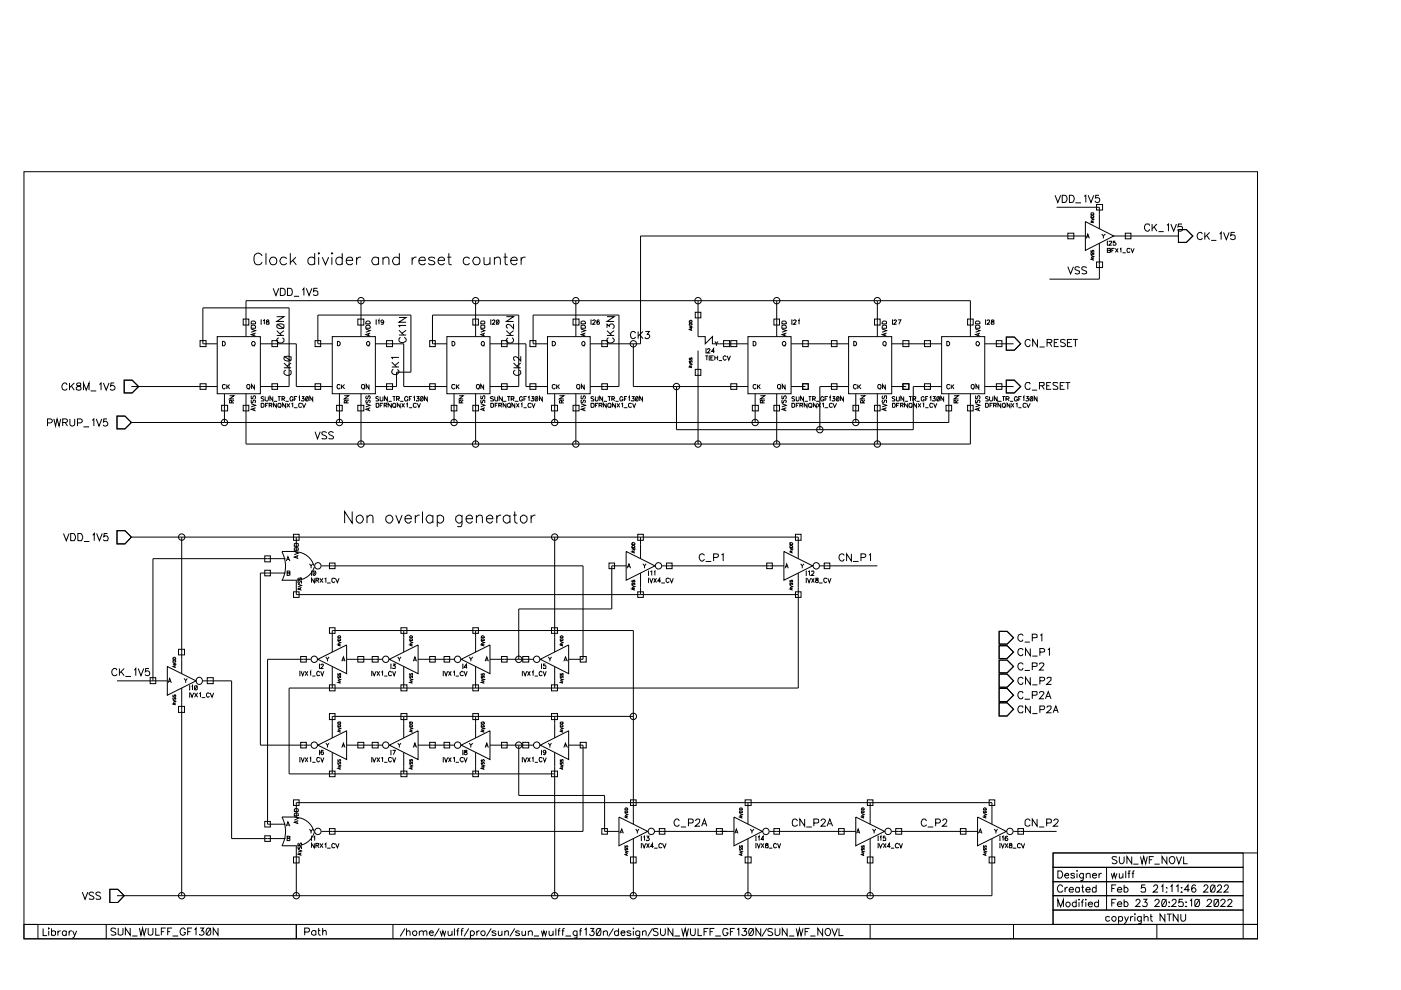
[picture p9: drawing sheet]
<svg xmlns="http://www.w3.org/2000/svg" width="297mm" height="210mm" viewBox="0 0 297 210" stroke-linecap="round" stroke-linejoin="round" font-family="sans-serif">
<g fill="none" stroke="#000" stroke-width=".21">
<path d="M5.1 36.4h261.5v162.7h-261.5zM55.5 54.3a.87 .87 0 0 0-1-.6 .87 .87 0 0 0-.7 .9 1.05 1.05 0 0 0 .2 1.2 1.05 1.05 0 0 0 1.2 .2l.3-.5M56.4 53.7v2.4M60.8 54.9a.8 .8 0 0 0-1.2-.2 .8 .8 0 0 0 0 1.2 .8 .8 0 0 0 1.2-.1M61.6 53.7v2.4M62.1 55.2l.7 .9M62.7 54.5l-1.1 1.2M66.7 54.9a.8 .8 0 0 0-1.2-.2 .8 .8 0 0 0 0 1.2 .8 .8 0 0 0 1.2-.1M66.7 53.7v2.4M67.6 53.6l.1 .1-.1 .1zM67.6 54.5v1.6M68.3 54.5l.7 1.6 .7-1.6"/>
<path d="M70.3 53.7h.2l-.1 .1zM70.4 54.5v1.6M72.6 54.9a.76 .76 0 0 0-1.2-.1 .76 .76 0 0 0 0 1.1 .76 .76 0 0 0 1.2-.1M72.6 53.7v2.4M73.4 55.2h1.4a.71 .71 0 0 0-.9-.7 .71 .71 0 0 0-.5 1 .73 .73 0 0 0 .6 .6 .73 .73 0 0 0 .8-.3M75.6 54.5v1.6M76.5 54.5a.73 .73 0 0 0-.9 .7M80.3 54.9a.8 .8 0 0 0-1.2-.2 .8 .8 0 0 0 0 1.2 .8 .8 0 0 0 1.2-.1M80.3 54.5v1.6M81.2 54.9l.5-.4 .6 .1 .2 .3v1.2M81.2 54.5v1.6M84.7 54.9a.8 .8 0 0 0-1.2-.2 .8 .8 0 0 0 0 1.2 .8 .8 0 0 0 1.2-.1"/>
<path d="M84.7 53.7v2.4M87.4 54.5v1.6M88.3 54.5a.81 .81 0 0 0-.9 .7M88.8 55.2h1.4a.71 .71 0 0 0-.9-.7 .71 .71 0 0 0-.5 1 .73 .73 0 0 0 .6 .6 .73 .73 0 0 0 .8-.3M92.2 54.9a.82 .82 0 0 0-1.4 0l.2 .2a1.12 1.12 0 0 1 1.2 .7 .82 .82 0 0 1-1.4 0M92.9 55.2h1.3a.71 .71 0 0 0-.8-.7 .71 .71 0 0 0-.5 1 .73 .73 0 0 0 .5 .6 .73 .73 0 0 0 .8-.3M94.8 54.5h.9M95.2 53.7v2l.1 .3 .5 .1M99.6 54.9a.76 .76 0 0 0-1.2-.1 .76 .76 0 0 0 0 1.1 .76 .76 0 0 0 1.2-.1M102.6 54.5l.1 1.5a.89 .89 0 0 0 1.2-.3M103.9 54.5v1.6M104.8 54.9a.81 .81 0 0 1 1.1-.3l.2 .3v1.2"/>
<path d="M104.8 54.5v1.6M106.8 54.5h.8M107.1 53.7v2l.1 .3 .5 .1M108.3 55.2h1.3a.71 .71 0 0 0-.8-.7 .71 .71 0 0 0-.5 1 .73 .73 0 0 0 .5 .6 .73 .73 0 0 0 .8-.3M110.5 54.5v1.6M111.4 54.5a.73 .73 0 0 0-.9 .7M223.7 41.4l.6 1.5 .6-1.5M224 43.9h9.1v4.6M225.2 41.4h.5a.82 .82 0 0 1 .5 .8 .82 .82 0 0 1-.5 .7h-.5zM226.4 49.4h1.3v1.2h-1.3zM226.4 56.6l.6 1.5 .6-1.5M226.7 41.4h.5a.82 .82 0 0 1 .6 .8 .82 .82 0 0 1-.6 .7h-.5z"/>
<path d="M228 43h1.2M228.9 56.8a.49 .49 0 0 0-.6-.2 .49 .49 0 0 0-.4 .5l1 .4-.1 .5-.5 .1-.4-.2M229.9 41.7l.3-.3v1.5M230.1 47l6 3-6 3.1zM230.1 50h-94.3v22.9h-10.7M230.3 50.5l.3-.9 .4 .9M230.4 56.8a.54 .54 0 0 0-.6-.3 .54 .54 0 0 0-.4 .6l1 .6a.55 .55 0 0 1-.4 .4 .55 .55 0 0 1-.6-.1v-.1M230.4 50.2h.5M230.7 41.4l.6 1.5 .6-1.5M231.3 54.2l.6 .2-.6 .2M231.3 46.2l.6 .3-.6 .2M231.3 45.8h.6v.3h-.6z"/>
<path d="M231.3 45.2l.5-.1 .1 .5h-.6zM231.4 53.7v.4l.2-.4h.3l-.1 .4M231.4 53.1l-.1 .3 .2 .1 .1-.4h.2v.4M231.7 46.9v.3M231.7 54.8v.3M231.9 54.7l-.6 .2 .6 .3M231.9 46.8l-.6 .3 .6 .1M232.5 43.3h1.3v1.2h-1.3zM232.5 55.5h1.3v1.2h-1.3zM233 41.4h-.7l-.1 .6a.54 .54 0 0 1 .9 0 .54 .54 0 0 1-.2 .8 .54 .54 0 0 1-.7-.2M233.1 51.6v7.6h-10.6M233.6 49.6l.3 .4v.5"/>
<path d="M234.4 49.6l-.5 .4M234.7 51.1h.3M234.7 52h.3M234.8 53.1h.6v.4h-.6v-.8h.6l.1 .2-.3 .2M234.8 51.1v.9M235.2 51.3l.1-.2h.3l.1 .3-.6 .6h.6M235.7 53.1h.4M236.1 50h13.8M236.3 52.7h-.6v.8M236.5 51.1h-.4v.4a.33 .33 0 0 1 .4 0 .33 .33 0 0 1 0 .5h-.4l-.1-.2M236.5 52.7l.6 .8M237.1 52.7l-.6 .8"/>
<path d="M237.5 52.8l.2-.1v.8M238 53.6h.7M238.6 49.4h1.2v1.2h-1.2zM239.6 52.8l-.2-.1h-.3a.44 .44 0 0 0-.2 .6 .44 .44 0 0 0 .7 0M239.8 52.7l.3 .8 .4-.8M243.8 47.8l-.2-.3h-.6a.79 .79 0 0 0-.3 1 .79 .79 0 0 0 .9 .4l.2-.3M244.3 47.5v1.5M244.7 48.1l.6 .9M245.3 47.5l-1 1M245.6 49.1h1.1M247.4 47.8l.3-.3v1.5M248.2 47.5l.6 1.5 .6-1.5"/>
<path d="M249.9 48.7h1.6l1.4 1.3-1.4 1.4h-1.6zM250.6 47.5h-.7l-.1 .6a.57 .57 0 0 1 .8 0 .57 .57 0 0 1-.1 .8l-.4 .1-.4-.3M254.9 49.6a.66 .66 0 0 0-.9-.1 .66 .66 0 0 0-.1 1l.4 .3 .5-.1 .1-.2M255.4 49.3v1.5M255.9 50l.6 .8M256.5 49.3l-1.1 1M256.8 51h1.1M258.6 49.6l.3-.3v1.5M259.4 49.3l.6 1.5 .6-1.5M261.8 49.3h-.8l-.1 .7a.54 .54 0 0 1 .8 0 .54 .54 0 0 1-.1 .8 .54 .54 0 0 1-.7-.3M42.4 72.2h1.3v1.3h-1.3zM46.1 71.4h9.1v12.1h-9.1z"/>
<path d="M46.1 72.9h-3.1v-7.6h18.3v16.7h-6.1M47.2 72.4h.3a.54 .54 0 0 1 0 .9h-.3zM51.6 67.6h1.1v1.3h-1.1zM52.2 71.4v-7.6h153.5v7.6M53.3 69.8l.9 .3-.9 .3M53.3 69.1a.56 .56 0 0 1 .9 .2v.3h-.9zM53.3 68.2a.54 .54 0 0 1 .6-.1 .54 .54 0 0 1 .3 .6h-.9zM53.6 72.4a.45 .45 0 0 1 .5 .5 .45 .45 0 0 1-.6 .3 .52 .52 0 0 1 .1-.8zM53.8 73.2l.2 .2M53.8 70.7v.5M54.2 70.6l-.9 .4 .9 .3M55.2 72.9h7.6v9.1h7.6"/>
<path d="M55.3 67.8h.2M55.3 68.7h.2M55.4 67.8v.9M55.8 68l.2-.2v.9M56.6 67.8l-.1 .3a.5 .5 0 0 1 .5 .6h-.5l.1-.5h.4v-.3zM57.7 72.2h1.1v1.3h-1.1zM57.9 61.1l.6 1.6 .6-1.6M58.7 67.1h1.5l-1.5 1.1h1.5M58.7 71.1h1.5M58.7 70.1l1 1M58.7 68.7l1.5 1M58.8 68.9a.92 .92 0 0 1 1.4 .2v.2a.83 .83 0 0 1-.8 .4 .83 .83 0 0 1-.7-.6z"/>
<path d="M59.1 71.6l-.4 .4a.77 .77 0 0 0 .8 .8 .77 .77 0 0 0 .7-.9l-.3-.3M59.4 61.1a.86 .86 0 0 1 1 .4 .86 .86 0 0 1 0 1l-1 .2zM60.2 70.1l-.8 .7M60.2 78h1.5M60.2 77l1 1M60.2 75.5l1.5 1M60.3 75.7l.6-.2 .8 .2a.79 .79 0 0 1-.5 .9 .79 .79 0 0 1-.9-.3zM60.6 78.5l-.3 .2a.76 .76 0 0 0 .3 .8 .76 .76 0 0 0 1-.1l.1-.2v-.5l-.3-.2M61 61.1a.84 .84 0 0 1 .9 .5 .84 .84 0 0 1-.2 1l-.7 .1zM61.7 77l-.8 .6M62.3 62.8h1.1M64.1 61.5l.3-.4v1.6"/>
<path d="M64.9 61.1l.6 1.6 .6-1.6M66.8 72.2h1.2v1.3h-1.2zM67.3 61.1h-.8v.7a.53 .53 0 0 1 .7 0 .53 .53 0 0 1 0 .7 .53 .53 0 0 1-.7 0v-.1M70.4 71.4h9.2v12.1h-9.2zM70.4 72.9h-3v-6.1h19.7v12.1h-3v3.1h-4.5M71.5 72.4a.48 .48 0 0 1 .7 .5 .48 .48 0 0 1-.7 .4zM75.9 67.6h1.2v1.3h-1.2zM76.5 63.8v7.6M77.6 69.8l.9 .3-.9 .3M77.6 68.2a.52 .52 0 0 1 .9 .1v.4h-.9zM77.7 69h.6l.2 .6h-.9zM77.7 72.6a.34 .34 0 0 1 .4-.2 .34 .34 0 0 1 .3 .3v.3a.34 .34 0 0 1-.3 .3 .34 .34 0 0 1-.4-.3z"/>
<path d="M78.1 73.2l.2 .2M78.1 70.7v.5M78.5 70.6l-.9 .4 .9 .3M79.6 72.9h6v9.1h9.1M79.7 67.8h.1M79.7 68.7h.1M79.8 67.8v.9M80.2 68l.1-.2v.9M81.4 68.2l-.4 .2-.1-.1-.1-.3 .2-.2a.48 .48 0 0 1 .4 .6 .48 .48 0 0 1-.5 .3h-.1M82 72.2h1.2v1.3h-1.2zM83.1 77.8h1.5M83.1 76.8l1 1"/>
<path d="M83.4 78.3a.67 .67 0 0 0-.1 1 .67 .67 0 0 0 1-.1l.3-.2v-.3l-.4-.4M84.6 75.8h-1.5l.2 .3M84.6 67.3h1.5l-1.5 1h1.5M84.6 76.8l-.9 .7M84.6 71h1.5M84.6 70l1 1M84.9 71.5a.64 .64 0 0 0-.2 1 .64 .64 0 0 0 1 .1l.4-.4v-.3l-.4-.4M86.1 69h-1.5l.2 .3M86.1 70l-.9 .7M91.1 72.2h1.2v1.3h-1.2zM94.7 71.4h9.2v12.1h-9.2zM94.7 72.9h-3v-6.1h18.3v15.2h-6.1"/>
<path d="M95.8 72.4h.4a.54 .54 0 0 1 0 .9h-.4zM100.2 67.6h1.2v1.3h-1.2zM100.8 63.8v7.6M101.9 69.8l.9 .3-.9 .3M101.9 69.1a.48 .48 0 0 1 .5-.2 .48 .48 0 0 1 .4 .4v.3h-.9zM101.9 68.2a.52 .52 0 0 1 .9 .1v.4h-.9zM102.1 72.6l.3-.2a.44 .44 0 0 1 .3 .5 .44 .44 0 0 1-.5 .3l-.2-.2zM102.4 73.2l.3 .2M102.5 70.7v.5M102.8 70.6l-.9 .4 .9 .3M103.9 72.9h7.6v9.1h4.6M104 67.8h.1"/>
<path d="M104 68.7h.1M104.1 67.8v.9M104.4 68.1v-.1a.27 .27 0 0 1 .3-.2 .27 .27 0 0 1 .2 .4l-.5 .5h.6M105.2 68l.3-.2a.48 .48 0 0 1 .3 .6 .48 .48 0 0 1-.5 .3zM105.8 67.8l-.6 .9M106.3 72.2h1.2v1.3h-1.2zM107.4 67.1h1.5l-1.5 1.1h1.5M107.4 71.1h1.5M107.4 70.1l1 1M107.7 71.6a.66 .66 0 0 0-.1 1 .66 .66 0 0 0 .9 0l.4-.3v-.3l-.4-.4M108.9 68.7v1l-.7-.8-.4-.2-.4 .3v.3l.3 .3M108.9 78h1.5"/>
<path d="M108.9 70.1l-.9 .7M108.9 77l1 1M109.2 78.5a.66 .66 0 0 0-.1 1 .66 .66 0 0 0 1 0l.3-.3v-.4l-.3-.3M110.4 75.5v1l-.7-.7-.4-.2-.4 .3 .1 .4 .2 .2M110.4 77l-.8 .6M112.4 72.2h1.2v1.3h-1.2zM116.1 71.4h9v12.1h-9zM116.1 72.9h-3.1v-6.1h18.2v15.2h-6.1M117.1 72.4h.3a.48 .48 0 0 1 .4 .5 .48 .48 0 0 1-.4 .4h-.3zM121.5 67.6h1.3v1.3h-1.3zM122.1 63.8v7.6M123.2 69.8l.9 .3-.9 .3"/>
<path d="M123.2 69.1a.54 .54 0 0 1 .9 .2v.3h-.9zM123.2 68.2a.59 .59 0 0 1 .9 .1v.4h-.9zM123.4 72.6a.34 .34 0 0 1 .3-.2 .34 .34 0 0 1 .3 .3v.3a.34 .34 0 0 1-.3 .3 .34 .34 0 0 1-.3-.3zM123.7 73.2l.3 .2M123.8 70.7v.5M124.1 70.6l-.9 .4 .9 .3M125.2 67.8h.2M125.2 68.7h.2M125.3 67.8v.9M125.6 68.1a.26 .26 0 0 1 .3-.3 .26 .26 0 0 1 .3 .4l-.6 .5h.6M127.1 68l-.2-.2-.3 .2v.7a.31 .31 0 0 0 .4 0 .31 .31 0 0 0 0-.5h-.2l-.2 .2M127.6 72.2h1.2v1.3h-1.2z"/>
<path d="M128.7 69.5v-.8l.5 .5a.51 .51 0 0 1 .8-.4 .51 .51 0 0 1-.1 .9M128.7 67.1h1.5l-1.5 1.1h1.5M128.7 71.1h1.5M128.7 70.1l1 1M129 71.6l-.3 .3v.5a.83 .83 0 0 0 .9 .3 .83 .83 0 0 0 .6-.7l-.4-.4M130.2 70.1l-.9 .7M134.3 72.9v9.1h24.3M134.8 70.6a.63 .63 0 0 0-.9-.3 .63 .63 0 0 0-.2 .9 .57 .57 0 0 0 .4 .6 .57 .57 0 0 0 .7-.3M135.3 70.3v1.5M135.6 71l.7 .8M136.3 70.3l-1 1M136.8 70.3h.9l-.5 .6a.5 .5 0 0 1 .4 .8 .5 .5 0 0 1-.9-.2"/>
<path d="M146.1 77l.6 .2-.6 .3M146.1 69.1l.6 .2-.6 .2M146.2 76.5v.4h.2l.2-.4h.1l-.1 .4M146.2 75.9v.4h.2l.2-.4h.1l-.1 .4M146.2 68.6l.4-.1 .1 .4h-.6zM146.2 68l.4-.1 .1 .4h-.6zM146.6 69.7v.3M146.6 77.6v.3M146.7 77.6l-.6 .2 .6 .2M146.7 69.6l-.6 .2 .6 .3M147.4 78.3h1.2v1.3h-1.2zM147.4 66.2h1.2v1.2h-1.2z"/>
<path d="M148 63.8v7.6h1.5v1.5l1.5-1.5v1.5h7.6M148 74.3v19.8M149.5 75.4h.6M149.6 73.9h.2M149.6 74.8h.2M149.7 73.9v.9M149.9 75.4v1M150 74.2l.2-.3 .3 .2-.6 .7h.7M150.3 75.4h.2M150.3 76.4h.2M150.4 75.4v1M150.7 75.9h.3"/>
<path d="M151.3 75.4h-.6v1h.6M151.5 74.5h-.6l.4-.6v.9M151.6 72.4l.3 .4v.5M151.6 75.9h.5M151.6 75.4v1M152.1 75.4v1M152.2 72.4l-.3 .4M152.4 76.5h.7M153.4 72.2h1.3v1.3h-1.3zM154 75.7a.34 .34 0 0 0-.4-.3 .34 .34 0 0 0-.3 .4v.2a.34 .34 0 0 0 .3 .4 .34 .34 0 0 0 .4-.3M154.2 75.4l.3 1 .4-1M154.9 72.2h1.3v1.3h-1.3z"/>
<path d="M158.6 71.4h9.1v12.1h-9.1zM159.7 72.4h.3a.54 .54 0 0 1 0 .9h-.3zM164.1 67.6h1.2v1.3h-1.2zM164.7 63.8v7.6M165.8 69.8l.9 .3-.9 .3M165.8 69.1a.54 .54 0 0 1 .9 .2v.3h-.9zM165.8 68.2a.59 .59 0 0 1 .9 .1v.4h-.9zM166.1 72.4a.45 .45 0 0 1 .6 .5 .45 .45 0 0 1-.7 .3 .52 .52 0 0 1 .1-.8zM166.3 73.2l.2 .2M166.4 70.7v.5M166.7 70.6l-.9 .4 .9 .3M167.7 72.9h12.2"/>
<path d="M167.8 67.8h.2M167.8 68.7h.2M167.9 67.8v.9M168.2 68.1a.3 .3 0 0 1 .3-.3 .3 .3 0 0 1 .3 .3l-.6 .6h.6M169.2 68l.2-.2v.9M170.2 72.2h1.2v1.3h-1.2zM176.3 72.2h1.2v1.3h-1.2zM179.9 71.4h9.2v12.1h-9.2zM181 72.4a.48 .48 0 0 1 .6 .5 .48 .48 0 0 1-.6 .4zM185.4 67.6h1.2v1.3h-1.2zM186 63.8v7.6M187 69.8l1 .3-1 .3"/>
<path d="M187.1 68.2a.52 .52 0 0 1 .9 .1v.4h-1zM187.2 69h.7l.1 .6h-1zM187.5 73.2l.4 .2M187.6 70.7v.5M188 70.6l-1 .4 1 .3M189.1 72.9h10.5M189.1 67.8h.2M189.1 68.7h.2M189.2 67.8v.9M189.6 68.1l.1-.3 .4 .2-.6 .7h.6M190.4 67.8h.6l-.4 .9M191.4 72.2h1.3v1.3h-1.3z"/>
<path d="M196 72.2h1.3v1.3h-1.3zM199.6 71.4h9.2v12.1h-9.2zM200.7 72.4h.4a.54 .54 0 0 1 0 .9h-.4zM205.1 67.6h1.2v1.3h-1.2zM206.8 69.8l1 .3-1 .3M206.8 69.1a.56 .56 0 0 1 1 .2v.3h-1zM206.8 68.2a.54 .54 0 0 1 .7-.1 .54 .54 0 0 1 .3 .6h-1zM207.1 72.5a.45 .45 0 0 1 .6 .3 .45 .45 0 0 1-.5 .5 .52 .52 0 0 1-.1-.8zM207.3 73.2l.3 .2M207.4 70.7v.5M207.8 70.6l-1 .4 1 .3M208.8 72.9h6.1"/>
<path d="M208.9 67.8h.1M208.9 68.7h.1M209 67.8v.9M209.3 68.1v-.1a.27 .27 0 0 1 .3-.2 .27 .27 0 0 1 .2 .4l-.5 .5h.6M210.2 67.9v.3h.5v.2a.3 .3 0 0 1-.3 .4 .3 .3 0 0 1-.3-.4l.6-.3-.1-.3zM211.2 72.2h1.2v1.3h-1.2zM213.4 71.5h1.7l1.3 1.4-1.3 1.4h-1.7zM218.4 72.3a.67 .67 0 0 0-1-.1 .67 .67 0 0 0 .1 1 .49 .49 0 0 0 .5 .3 .49 .49 0 0 0 .4-.4M220 72v1.5l-1.1-1.5v1.5M220.4 73.6h1.1M222 72.6h.9v-.5l-.9-.1v1.5M222.5 72.6l.5 .9"/>
<path d="M223.5 72.6h.6M224.5 72h-1v1.5h1M225.9 72.1l-.4-.1-.6 .1 .1 .5 .7 .2 .2 .3a.55 .55 0 0 1-.5 .4 .55 .55 0 0 1-.5-.3M226.3 72.6h.6M227.3 72h-1v1.5h1M227.5 72h1M228 72v1.5M10.1 89.7l.8-.1 .2-.3-.1-.3-.9-.2v1.5M11.4 88.8l.4 1.5 .3-1.5 .4 1.5 .4-1.5M13.3 89.6l.8-.1 .2-.3-.1-.2-.2-.2h-.7v1.5M13.8 89.6l.5 .7M14.2 81.6a.56 .56 0 0 0-.6-.4 .56 .56 0 0 0-.5 .6 .63 .63 0 0 0 .3 .8 .63 .63 0 0 0 .8-.2"/>
<path d="M14.7 81.2v1.5M14.8 88.8v1.1l.1 .3 .3 .1 .5-.1 .1-1.4M15.2 81.9l.5 .8M15.7 81.2l-1 1M16.3 81.3v.3l.8 .5a.45 .45 0 0 1-.4 .6 .45 .45 0 0 1-.4-.6l.8-.4v-.3a.48 .48 0 0 0-.8-.1zM16.4 89.7l.9-.1 .1-.3v-.3l-.3-.2h-.7v1.5M17.7 82.7v-1.5l.6 1.5 .6-1.5v1.5M17.7 90.5h1.2M19.2 82.9h1.2M19.6 89.2l.3-.4v1.5M20.4 88.8l.6 1.5 .6-1.5M21.1 81.5l.3-.3v1.5"/>
<path d="M21.9 81.2l.6 1.5 .6-1.5M22.7 88.8h-.7l-.1 .7a.54 .54 0 0 1 .8 0 .54 .54 0 0 1-.1 .8 .54 .54 0 0 1-.8-.2M24.2 81.2h-.7v.7a.54 .54 0 0 1 .8 0 .54 .54 0 0 1-.2 .8 .54 .54 0 0 1-.7-.2M24.8 88.2h1.7l1.4 1.4-1.4 1.3h-1.7zM26.3 80.6h1.7l1.4 1.4-1.4 1.3h-1.7zM27.9 82h18.2M42.4 81.4h1.3v1.1h-1.3zM47 85.9h1.3v1.2h-1.3zM47.6 83.5v6.1M47.8 81.7l-.1-.2h-.4a.52 .52 0 0 0-.2 .6 .52 .52 0 0 0 .5 .4l.2-.3M48.1 81.5v1M48.3 82l.4 .5"/>
<path d="M48.7 83.9h.9l-.9 .7h.9M48.7 81.5l-.6 .6M49.1 85.4v-.5h-.4v.5h.9M49.6 84.8l-.5 .4M51.6 85.9h1.1v1.2h-1.1zM52.2 83.5v10.6h153.5v-10.6M52.3 81.7a.36 .36 0 0 1 .4-.2 .36 .36 0 0 1 .3 .4v.2a.34 .34 0 0 1-.3 .4 .34 .34 0 0 1-.4-.4zM52.7 82.3l.2 .2M53.3 85.6l.9 .3-.9 .4M53.3 84.8v.6l.3-.1 .2-.5h.2l.2 .2-.2 .4M53.3 83.9v.7l.3-.1 .1-.4 .2-.2 .3 .3-.2 .4M53.8 86.5v.5"/>
<path d="M53.9 81.5v1l-.6-1v1M54.2 86.4l-.9 .4 .9 .3M55.4 85.5h.4a.52 .52 0 0 1-.1 .9h-.3zM56 84.2l-.3-.1-.3 .1 .1 .3 .5 .3v.1h-.6M56.2 84.1v.7l.2 .2 .4-.1 .1-.8M56.3 85.9h.3M56.9 85.5h-.6v.9M57.1 85.9h.6v-.3l-.6-.1v.9M57.4 85.9l.3 .5M57.7 81.4h1.1v1.1h-1.1zM57.8 84.1v.9l-.6-.9v.9M58.1 85.1h.7"/>
<path d="M58.6 85.5v.9l-.6-.9v.9M58.9 84.1h.6M59.2 84.1v.9M59.3 86.2l.2 .2M59.8 84.6l.5-.1 .1-.3-.6-.1v.9M60 84.6l.4 .4M60.5 85.5v.9l-.6-.9v.9M60.5 85.1h.7M60.8 85.5l.7 .9M61.5 85.5l-.7 .9M61.8 85.7l.3-.2v.9M62.1 84.3a.43 .43 0 0 0-.7 .1 .43 .43 0 0 0 .3 .6l.4-.2v-.1h-.2"/>
<path d="M62.3 86.4h.8M62.4 84.6h.3M63 84.1h-.6v.9M63.3 84.2l.2-.1v.9M63.9 85.7l-.1-.2h-.3a.44 .44 0 0 0-.2 .6 .44 .44 0 0 0 .6 .2v-.1M64 84.1h.4l-.2 .4h.2a.33 .33 0 0 1 0 .5 .33 .33 0 0 1-.5-.1v-.1M64.1 85.5l.3 .9 .5-.9M65 84.1a.51 .51 0 0 1 .4 .4 .51 .51 0 0 1-.3 .5 .5 .5 0 0 1-.3-.4 .5 .5 0 0 1 .2-.5zM65.4 84.1l-.6 .9M66.3 84.1v.9l-.6-.9v.9M66.8 81.4h1.2v1.1h-1.2zM66.8 91.5l.5 1.5 .6-1.5"/>
<path d="M69.3 91.8a.54 .54 0 0 0-.6-.3 .54 .54 0 0 0-.5 .4l1.1 .7-.2 .4h-.8l-.1-.1M70.7 91.8a.6 .6 0 0 0-1 0l.2 .4 .8 .4-.2 .4h-.6l-.2-.1M71.4 85.9h1.2v1.2h-1.2zM72 83.5v6.1M72.1 81.7l-.1-.2h-.4a.52 .52 0 0 0-.2 .6 .52 .52 0 0 0 .5 .4l.2-.3M72.4 81.5v1M72.6 82l.5 .5M73 83.9h.9l-.9 .7h.9M73.1 81.5l-.7 .6M73.4 85.4v-.5l-.2-.1-.2 .6h.9M73.9 84.8l-.5 .4M75.9 85.9h1.2v1.2h-1.2z"/>
<path d="M76.5 83.5v10.6M76.7 81.6l.3-.1a.44 .44 0 0 1 .3 .6 .44 .44 0 0 1-.5 .3l-.2-.3zM77 82.3l.3 .2M77.6 85.6l.9 .3-.9 .4M77.7 84.8l-.1 .2 .1 .4 .3-.1 .1-.5 .4 .2-.2 .4M77.7 83.9l-.1 .3v.3l.2 .1 .3-.6 .2-.1 .2 .3-.2 .4M78.1 86.5v.5M78.2 81.5v1l-.6-1v1M78.5 86.4l-.9 .4 .9 .3M79.8 85.5h.4a.48 .48 0 0 1 .1 .6 .48 .48 0 0 1-.5 .3zM80.3 84.2l-.2-.1-.4 .1 .1 .3 .5 .2v.2h-.6M80.6 84.1l.1 .9 .5-.1v-.8"/>
<path d="M80.6 85.9h.3M81.2 85.5h-.6v.9M81.4 85.9h.6v-.4h-.6v.9M81.7 85.9l.3 .5M82 81.4h1.2v1.1h-1.2zM82.1 84.1v.9l-.6-.9v.9M82.4 85.1h.7M83 85.5v.9l-.7-.9v.9M83.2 84.1h.6M83.3 85.6a.4 .4 0 0 1 .6 .3 .4 .4 0 0 1-.6 .4zM83.6 84.1v.9M83.7 86.2l.2 .2"/>
<path d="M84.1 84.6l.6-.1v-.3l-.6-.1v.9M84.3 84.6l.4 .4M84.8 85.5v.9l-.6-.9v.9M84.8 85.1h.7M85.2 85.5l.6 .9M85.8 85.5l-.6 .9M86.2 85.7l.2-.2v.9M86.4 84.3v-.1a.46 .46 0 0 0-.6 .1 .46 .46 0 0 0 .1 .7h.5v-.3h-.1M86.7 86.4h.7M86.8 84.6h.3M87.3 84.1h-.5v.9M87.6 84.2l.3-.1v.9"/>
<path d="M88.3 85.7l-.2-.2h-.3a.44 .44 0 0 0-.2 .7 .44 .44 0 0 0 .7 0M88.3 84.1h.5l-.2 .4a.3 .3 0 0 1 .2 .4 .3 .3 0 0 1-.5 .1l-.1-.2M88.5 85.5l.3 .9 .4-.9M89.2 84.2l.1-.1a.47 .47 0 0 1 .5 .5 .47 .47 0 0 1-.6 .4l-.1-.3zM89.7 84.1l-.6 .9M90.6 84.1v.9l-.6-.9v.9M91.1 81.4h1.2v1.1h-1.2zM95.7 85.9h1.2v1.2h-1.2zM96.3 83.5v6.1M96.4 81.7v-.2h-.5a.46 .46 0 0 0-.1 .7 .46 .46 0 0 0 .6 .1v-.1M96.8 81.5v1M96.9 82l.5 .5"/>
<path d="M97.4 83.9h.8l-.8 .7h.8M97.4 81.5l-.6 .6M97.8 85.4l-.1-.5h-.3v.5h.8M98.2 84.8l-.4 .4M100.2 85.9h1.2v1.2h-1.2zM100.8 83.5v10.6M101 81.7a.36 .36 0 0 1 .4-.2 .36 .36 0 0 1 .3 .4v.2a.34 .34 0 0 1-.4 .4 .34 .34 0 0 1-.3-.4zM101.3 82.3l.3 .2M101.9 85.6l.9 .3-.9 .4M102 84.8v.6l.3-.1 .1-.5h.3v.6M102 83.9v.7l.3-.1 .2-.6 .3 .1-.1 .6M102.5 81.5v1l-.6-1v1"/>
<path d="M102.5 86.5v.5M102.8 86.4l-.9 .4 .9 .3M104.1 85.5h.4a.52 .52 0 0 1-.1 .9h-.3zM104.6 84.2l-.2-.1-.4 .1 .1 .3 .5 .3v.2l-.6-.1M104.9 84.1v.7l.2 .2 .4-.1v-.8M105 85.9h.3M105.5 85.5h-.5v.9M105.7 85.9h.6v-.3l-.6-.1v.9M106.1 85.9l.2 .5M106.3 81.4h1.2v1.1h-1.2zM106.5 84.1v.9l-.7-.9v.9M106.7 85.1h.7"/>
<path d="M107.3 85.5v.9l-.6-.9v.9M107.5 84.1h.7M107.9 84.1v.9M108 86.2l.2 .2M108.4 84.6l.6-.1v-.3l-.6-.1v.9M108.7 84.6l.3 .4M109.1 85.5v.9l-.6-.9v.9M109.1 85.1h.8M109.5 85.5l.6 .9M110.1 85.5l-.6 .9M110.5 85.7l.2-.2v.9M110.7 84.3a.31 .31 0 0 0-.3-.2 .31 .31 0 0 0-.2 .4 .32 .32 0 0 0 .1 .5 .32 .32 0 0 0 .4-.3h-.1"/>
<path d="M111 86.4h.7M111.1 84.6h.3M111.7 84.1h-.6v.9M111.9 84.2l.3-.1v.9M112.4 81.4h1.2v1.1h-1.2zM112.6 85.7l-.2-.2h-.3a.44 .44 0 0 0-.2 .7 .44 .44 0 0 0 .7 0M112.7 84.1h.4l-.2 .4h.2a.33 .33 0 0 1 0 .5 .33 .33 0 0 1-.5-.1v-.1M112.8 85.5l.3 .9 .4-.9M113.5 84.2l.2-.1a.47 .47 0 0 1 .4 .5 .47 .47 0 0 1-.6 .4zM114 84.1l-.5 .9M115 84.1v.9l-.6-.9v.9M116.9 85.9h1.3v1.2h-1.3z"/>
<path d="M117.6 83.5v6.1M117.8 81.7l-.2-.2h-.3a.52 .52 0 0 0-.2 .6 .52 .52 0 0 0 .4 .4l.3-.3M118 81.5v1M118.3 82l.3 .5M118.6 83.9h.9l-.9 .7h.9M118.6 81.5l-.6 .6M119 85.4v-.5l-.2-.1-.2 .6h.9M119.5 84.8l-.5 .4M121.5 85.9h1.3v1.2h-1.3zM122.1 83.5v10.6M122.7 82.3l.2 .2M123.2 85.6l.9 .3-.9 .4"/>
<path d="M123.4 84.8l-.2 .1v.4l.2 .1 .3-.5 .3-.1 .1 .2-.1 .4M123.4 83.9l-.2 .1v.5l.2 .1 .3-.6 .3-.1 .1 .3-.1 .4M123.8 86.5v.5M123.9 81.5v1l-.6-1v1M124.1 86.4l-.9 .4 .9 .3M125.3 85.5h.5a.48 .48 0 0 1 .2 .5 .48 .48 0 0 1-.4 .4h-.3zM125.9 84.2l-.3-.1-.3 .1 .1 .3 .5 .2-.1 .3-.5-.1M126.2 84.1l.1 .9 .4-.1 .1-.8M126.2 85.9h.4M126.8 85.5h-.6v.9M127 85.9h.6v-.4h-.6v.9M127.3 85.9l.4 .5"/>
<path d="M127.6 81.4h1.2v1.1h-1.2zM127.8 84.1v.9l-.6-.9v.9M128 85.1h.7M128.5 85.5v.9l-.6-.9v.9M128.9 84.1h.6M129.2 84.1v.9M129.3 86.2l.2 .2M129.7 84.6l.5-.1 .1-.3-.6-.1v.9M130 84.6l.3 .4M130.5 85.5v.9l-.6-.9v.9M130.5 85.1h.6M130.8 85.5l.6 .9"/>
<path d="M131.4 85.5l-.6 .9M131.7 85.7l.3-.2v.9M132.1 84.3a.43 .43 0 0 0-.7 .1 .43 .43 0 0 0 .3 .6l.4-.2v-.1h-.3M132.2 86.4h.8M132.4 84.6h.4M132.9 84.1h-.5v.9M133.3 84.2l.1-.1v.9M133.9 85.7l-.1-.2h-.4a.44 .44 0 0 0-.2 .6 .44 .44 0 0 0 .7 .2v-.1M133.9 84.1h.6l-.3 .4a.3 .3 0 0 1 .2 .4 .3 .3 0 0 1-.5 .1v-.2M134.1 85.5l.4 .9 .3-.9M134.9 84.2l.1-.1a.51 .51 0 0 1 .3 .4 .51 .51 0 0 1-.3 .5h-.1l-.2-.3zM135.3 84.1l-.6 .9"/>
<path d="M136.2 84.1v.9l-.6-.9v.9M143.4 82v9.1h50.2v-9.1h6M154.9 81.4h1.3v1.1h-1.3zM159.5 85.9h1.3v1.2h-1.3zM160.1 83.5v6.1M160.3 81.7l-.1-.2h-.3a.52 .52 0 0 0-.2 .6 .52 .52 0 0 0 .4 .4l.2-.3M160.6 81.5v1M160.9 82l.3 .5M161.2 83.9h.9l-.9 .7h.9M161.2 81.5l-.6 .6M161.6 85.4v-.5h-.4v.5h.9M162.1 84.8l-.5 .4"/>
<path d="M164.1 85.9h1.2v1.2h-1.2zM164.7 83.5v10.6M165.2 82.3l.3 .2M165.8 85.6l.9 .3-.9 .4M165.9 84.8v.6l.2-.1 .3-.5 .3 .2-.2 .4M165.9 83.9v.7l.2-.1 .2-.5h.3l.1 .3-.2 .3M166.4 86.5v.5M166.5 81.5v1l-.6-1v1M166.7 86.4l-.9 .4 .9 .3M167.7 82h3.1M167.9 85.5h.4a.52 .52 0 0 1-.1 .9h-.3zM168.5 84.2l-.3-.1-.3 .1 .1 .3 .5 .3-.1 .2-.5-.1"/>
<path d="M168.8 84.1l.1 .9 .4-.1 .1-.8M168.8 85.9h.4M169.4 85.5h-.6v.9M169.6 85.9h.6v-.3l-.6-.1v.9M169.9 85.9l.3 .5M170.2 81.4h1.2v1.1h-1.2zM170.3 84.1v.9l-.5-.9v.9M170.6 85.1h.7M171.1 85.5v.9l-.6-.9v.9M171.5 84.1h.5M171.7 84.1v.9M171.8 86.2l.3 .2"/>
<path d="M172.3 84.6l.5-.1 .1-.3-.6-.1v.9M172.6 84.6l.3 .4M173.1 85.5v.9l-.6-.9v.9M173.1 85.1h.6M173.3 85.5l.7 .9M174 85.5l-.7 .9M174.3 85.7l.3-.2v.9M174.7 84.3a.43 .43 0 0 0-.7 .1 .43 .43 0 0 0 .2 .6l.5-.2v-.1h-.3M174.8 86.4h.8M174.9 84.6h.4M175.5 84.1h-.6v.9M175.9 84.2l.1-.1v.9"/>
<path d="M176.3 81.4h1.2v1.1h-1.2zM176.4 85.7v-.2h-.4a.44 .44 0 0 0-.2 .6 .44 .44 0 0 0 .6 .2v-.1M176.5 84.1h.5l-.3 .4h.3a.33 .33 0 0 1-.1 .5 .33 .33 0 0 1-.5-.1v-.1M176.6 85.5l.4 .9 .4-.9M177.5 84.1a.51 .51 0 0 1 .4 .4 .51 .51 0 0 1-.3 .5 .5 .5 0 0 1-.3-.4 .5 .5 0 0 1 .2-.5zM177.9 84.1l-.6 .9M178.8 84.1v.9l-.6-.9v.9M179.9 82h-6.1v9.1M180.8 85.9h1.2v1.2h-1.2zM181.4 83.5v6.1M181.6 81.7l-.2-.2h-.3a.52 .52 0 0 0-.2 .6 .52 .52 0 0 0 .5 .4l.2-.3M181.9 81.5v1"/>
<path d="M182.1 82l.4 .5M182.5 83.9h.9l-.9 .7h.9M182.5 81.5l-.6 .6M183 85.4l-.1-.5-.3-.1-.1 .6h.9M183.4 84.8l-.4 .4M185.4 85.9h1.2v1.2h-1.2zM186 83.5v10.6M186.3 81.5h.2a.44 .44 0 0 1 .3 .6 .44 .44 0 0 1-.5 .3l-.2-.3zM186.5 82.3l.3 .2M187 85.6l1 .3-1 .4M187.2 84.8l-.2 .2 .2 .4 .3-.1 .1-.5 .4 .1-.1 .5M187.2 83.9l-.2 .3 .2 .4 .5-.7 .3 .1-.1 .6"/>
<path d="M187.6 86.5v.5M187.7 81.5v1l-.6-1v1M188 86.4l-1 .4 1 .3M189.1 82h3M189.2 85.5h.5a.48 .48 0 0 1 .1 .6 .48 .48 0 0 1-.6 .3zM189.7 84.2l-.1-.1-.5 .1 .1 .3 .5 .2v.3l-.6-.1M190.1 84.1l.1 .9 .5-.1v-.8M190.1 85.9h.4M190.7 85.5h-.6v.9M190.9 85.9h.5v-.4h-.5v.9M191.2 85.9l.3 .5M191.4 81.4h1.3v1.1h-1.3z"/>
<path d="M191.6 84.1v.9l-.6-.9v.9M191.9 85.1h.6M192.4 85.5v.9l-.6-.9v.9M192.7 84.1h.6M192.8 85.6a.4 .4 0 0 1 .6 .3 .4 .4 0 0 1-.6 .4zM193 84.1v.9M193.1 86.2l.3 .2M193.5 84.6l.6-.1v-.3l-.6-.1v.9M193.9 84.6l.2 .4M194.3 85.5v.9l-.6-.9v.9M194.3 85.1h.7M194.6 85.5l.6 .9"/>
<path d="M195.2 85.5l-.6 .9M195.7 85.7l.1-.2v.9M195.9 84.3a.31 .31 0 0 0-.4-.2 .31 .31 0 0 0-.2 .4 .32 .32 0 0 0 .2 .5 .32 .32 0 0 0 .4-.3h-.2M196 81.4h1.3v1.1h-1.3zM196.2 86.4h.7M196.3 84.6h.3M196.8 84.1h-.5v.9M197.1 84.2l.3-.1v.9M197.8 85.7l-.2-.2h-.3a.44 .44 0 0 0-.2 .7 .44 .44 0 0 0 .7 0M197.8 84.1h.5l-.3 .4a.3 .3 0 0 1 .3 .4 .3 .3 0 0 1-.5 .1l-.1-.2M198 85.5l.3 .9 .3-.9M198.6 84.2l.3-.1a.47 .47 0 0 1 .3 .5 .47 .47 0 0 1-.5 .4z"/>
<path d="M199.2 84.1l-.6 .9M200.1 84.1v.9l-.6-.9v.9M200.6 85.9h1.2v1.2h-1.2zM201.2 83.5v6.1h-173.3M201.3 81.7v-.2h-.4a.52 .52 0 0 0-.2 .6 .52 .52 0 0 0 .5 .4l.1-.3M201.7 81.5v1M201.9 82l.4 .5M202.3 83.9h.9l-.9 .7h.9M202.3 81.5l-.6 .6M202.7 85.4l-.1-.5h-.3v.5h.9M203.2 84.8l-.5 .4M205.1 85.9h1.2v1.2h-1.2z"/>
<path d="M205.9 81.7a.36 .36 0 0 1 .4-.2 .36 .36 0 0 1 .3 .4v.2a.34 .34 0 0 1-.4 .4 .34 .34 0 0 1-.3-.4zM206.2 82.3l.3 .2M206.8 85.6l1 .3-1 .4M206.9 84.8v.6l.3-.1 .1-.5 .5 .2-.2 .4M206.9 83.9v.7l.3-.1 .2-.6 .3 .1 .1 .3-.2 .3M207.4 86.5v.5M207.5 81.5v1l-.6-1v1M207.8 86.4l-1 .4 1 .3M208.8 82h6.1M209 85.5h.4a.52 .52 0 0 1-.1 .9h-.3zM209.6 84.2l-.3-.1-.3 .1v.3l.6 .3-.1 .2-.5-.1M209.8 84.1v.7l.2 .2 .4-.1 .1-.8"/>
<path d="M209.9 85.9h.3M210.5 85.5h-.6v.9M210.7 85.9h.5v-.3l-.5-.1v.9M211 85.9l.2 .5M211.2 81.4h1.2v1.1h-1.2zM211.4 84.1v.9l-.6-.9v.9M211.6 85.1h.7M212.2 85.5v.9l-.6-.9v.9M212.5 84.1h.6M212.8 84.1v.9M212.9 86.2l.2 .2M213.3 84.6h.4l.3-.4-.7-.1v.9"/>
<path d="M213.4 80.6h1.7l1.3 1.4-1.3 1.3h-1.7zM213.6 84.6l.4 .4M214.1 85.5v.9l-.6-.9v.9M214.1 85.1h.7M214.4 85.5l.6 .9M215 85.5l-.6 .9M215.4 85.7l.2-.2v.9M215.7 84.3a.43 .43 0 0 0-.7 .1 .43 .43 0 0 0 .3 .6l.4-.2v-.1h-.2M215.9 86.4h.7M216 84.6h.3M216.6 84.1h-.6v.9M216.9 84.2l.2-.1v.9"/>
<path d="M217.5 85.7l-.1-.2h-.3a.44 .44 0 0 0-.2 .6 .44 .44 0 0 0 .6 .2v-.1M217.6 84.1h.4l-.2 .4h.2a.33 .33 0 0 1 0 .5 .33 .33 0 0 1-.5-.1v-.1M217.7 85.5l.3 .9 .4-.9M218.4 81.4l-.1-.3h-.6a.79 .79 0 0 0-.3 1 .79 .79 0 0 0 .9 .4l.1-.3M218.6 84.1a.51 .51 0 0 1 .3 .4 .51 .51 0 0 1-.2 .5 .5 .5 0 0 1-.4-.4 .5 .5 0 0 1 .3-.5zM218.8 82.7h1.1M218.9 84.1l-.5 .9M219.9 84.1v.9l-.6-.9v.9M220.4 81.8l.9-.1v-.6h-.9v1.4M220.9 81.8l.5 .7M221.9 81.8h.6M222.8 81.1h-.9v1.4h.9"/>
<path d="M224.3 81.3l-.2-.2h-.7a.36 .36 0 0 0 .1 .6l.6 .3 .2 .4-.2 .1h-.7l-.1-.1M224.8 81.8h.6M225.7 81.1h-.9v1.4h.9M225.9 81.1h1M226.4 81.1v1.4M13.5 113.1l.6 1.5 .5-1.5M15 113.1a.88 .88 0 0 1 .9 .5 .88 .88 0 0 1-.2 1h-.7zM16.5 113.1a.89 .89 0 0 1 1 .5 .89 .89 0 0 1-.2 1h-.8zM17.8 114.8h1.2M19.6 113.5l.4-.4v1.5M20.5 113.1l.6 1.5 .6-1.5M22.8 113.1h-.7l-.1 .7a.57 .57 0 0 1 .9 0 .57 .57 0 0 1-.1 .8h-.7l-.2-.2"/>
<path d="M24.8 112.5h1.7l1.4 1.4-1.4 1.4h-1.7zM27.9 113.9h141.3v4.5M38.5 113.9v28.9M56.1 117.9h1.2v1.2h-1.2zM59.8 117a6.5 6.5 0 0 1 0 6.1M60.5 118.4h-28.1v26M60.7 119l.3-1 .5 1M60.9 118.6h.4M62.2 113.3h1.2v1.3h-1.2zM62.4 116.9l.8 .4-.8 .3M62.4 116.2a.48 .48 0 0 1 .6-.1 .48 .48 0 0 1 .2 .6h-.8zM62.5 115.2h.7v.6h-.8z"/>
<path d="M62.8 117a4.1 4.1 0 0 1 3.8 3M62.8 113.9v3h-3M63 117.9v.4M63.2 117.8l-.8 .3 .8 .3M65.6 119.5l.4 .5v.5M66.3 119.5l-.3 .5M68.2 120h55.4v19.8h-3M69.9 119.4h1.1v1.2h-1.1zM74.7 108.5v2.4l-1.6-2.4v2.4M75.6 109.6a.75 .75 0 0 1 1.3 0 .79 .79 0 0 1-.2 1.1 .79 .79 0 0 1-1.1-.2zM77.8 109.7l.6-.5 .6 .2 .1 1.5M77.8 109.2v1.7"/>
<path d="M81.9 109.6a.75 .75 0 0 1 1.2 0 .79 .79 0 0 1-.1 1.1 .79 .79 0 0 1-1.1-.2zM83.9 109.2l.7 1.7 .7-1.7M85.9 110h1.3a.69 .69 0 0 0-.5-.7 .69 .69 0 0 0-.8 .3 .8 .8 0 0 0 .1 .9 .8 .8 0 0 0 1 .2l.2-.2M88.1 109.2v1.7M89 109.2a.86 .86 0 0 0-.9 .8M89.6 108.5v2.4M91.8 109.6a.75 .75 0 0 0-1.3 0 .79 .79 0 0 0 .1 1.1 .79 .79 0 0 0 1.2-.2M91.8 109.2v1.7M92.7 109.6a.79 .79 0 0 1 1.2 0 .79 .79 0 0 1-.2 1.1 .6 .6 0 0 1-1-.2M92.7 109.2v2.5M98 109.2l-.1 2.2a.67 .67 0 0 1-1 .2M98 109.6a.79 .79 0 0 0-1.2 0 .79 .79 0 0 0 .1 1.1 .6 .6 0 0 0 1.1-.2"/>
<path d="M98.8 110h1.4a.67 .67 0 0 0-.5-.8 .67 .67 0 0 0-.8 .4 .83 .83 0 0 0 .1 1 .83 .83 0 0 0 1 .1l.2-.2M101 109.7l.6-.5 .6 .2 .1 1.5M101 109.2v1.7M103.1 110h1.4a.69 .69 0 0 0-.5-.7 .69 .69 0 0 0-.8 .3 .8 .8 0 0 0 .1 .9 .8 .8 0 0 0 .9 .2l.3-.2M105.3 109.2v1.7M106.3 109.2a.86 .86 0 0 0-1 .8M108.1 109.6a.8 .8 0 0 0-1.1-.2 .8 .8 0 0 0-.2 1.1 .8 .8 0 0 0 1.1 .2l.2-.2M108.1 109.2v1.7M108.8 109.2h.8M109.1 108.5v1.9l.1 .3 .5 .2M110.4 109.6a.79 .79 0 0 1 1.2 0 .79 .79 0 0 1-.2 1.1l-.2 .2a.89 .89 0 0 1-.8-1.3zM112.6 109.2v1.7"/>
<path d="M113.5 109.2a.86 .86 0 0 0-.9 .8M117.6 113.9v24.4M129.1 119.4h1.2v1.2h-1.2zM132.8 116.9l6.1 3.1-6.1 3zM132.8 120h-3.1v9.1h-19.7v10.7M133.9 116.2l.7 .2-.7 .3M133.9 115.2a.41 .41 0 0 1 .7 0v.3h-.7zM134.1 115.7h.4l.1 .4h-.7zM134.4 116.8v.4M134.6 116.8l-.7 .2 .7 .3M135.2 113.3h1.2v1.3h-1.2zM135.8 113.9v4.5"/>
<path d="M136.3 119.5l.4 .5v.5M137 119.5l-.3 .5M140.4 120h25.8M141.3 119.4h1.2v1.2h-1.2zM149.4 117.8a.67 .67 0 0 0-1.1-.1 .67 .67 0 0 0 .1 1l.3 .3h.3l.4-.5M149.6 119h1.2M151.3 118.2l.8-.1 .2-.2-.1-.4-.9-.1v1.6M153 117.7l.3-.3v1.6M162.6 119.4h1.1v1.2h-1.1zM166.2 116.9l6.1 3.1-6.1 3zM167.5 116.2l.6 .2-.6 .3M167.5 115.1h.4l.2 .4h-.6z"/>
<path d="M167.6 115.7h.3l.2 .4h-.6zM167.8 116.8v.4M168.1 116.8l-.6 .2 .6 .3M168.7 113.3h1.1v1.3h-1.1zM169.8 119.5l.3 .5v.5M170.4 119.5l-.3 .5M173.8 120h12.2M174.8 119.4h1.1v1.2h-1.1zM179 117.8a.67 .67 0 0 0-1-.1 .67 .67 0 0 0 .1 1 .49 .49 0 0 0 .5 .3 .49 .49 0 0 0 .4-.5M180.5 117.4v1.6l-1-1.6v1.6M180.8 119h1.2M182.5 118.2l.9-.1 .2-.2-.1-.4-1-.1v1.6"/>
<path d="M184.2 117.7l.4-.3v1.6M36.7 139.5a.32 .32 0 0 1 .4-.1 .32 .32 0 0 1 .2 .4h-.6zM37.8 137.7h1.3v1.2h-1.3zM56.1 120.9h1.2v1.2h-1.2zM59.8 123h3M60.5 121.5h-5.3v36.5h10.7M60.9 121.5l.6 .1v.3l-.3 .1h-.3v-.9l.6 .1v.2l-.3 .1M62.2 125.5h1.2v1.2h-1.2zM62.8 123v3.1h106.4M63.2 123.9l.7 .2-.7 .4M63.3 123.2l-.1 .2 .1 .3 .5-.5 .1 .1-.1 .4M63.3 122.5l-.1 .2 .1 .3 .4-.5 .2 .1-.1 .4"/>
<path d="M63.7 124.6v.5M63.8 139.2h1.1v1.2h-1.1zM63.9 124.5l-.7 .4 .7 .2M65.9 139.8h-9.2v35h3.8M66 121.1h.1M66 122h.1M66 121.1v.9M66.5 121.1a.43 .43 0 0 1 .5 .4 .43 .43 0 0 1-.5 .4zM66.6 122.6v.9l-.6-.9v.9M66.6 120.2a4 4 0 0 1-3.8 2.8M67 123l.6-.1v-.2l-.6-.1v.9M67 121.1l-.6 .9"/>
<path d="M67.3 123l.3 .5M67.4 139.8l6.1-3.1v6.1zM67.8 122.6l.7 .9M68.5 122.6l-.7 .9M68.8 122.8l.3-.2v.9M69.1 139.3l.3 .5v.4M69.3 123.6h.8M69.8 139.3l-.4 .5M69.9 133.1h1.1v1.2h-1.1zM70.4 138.3v-4.6h63.9v41.1M71 122.8l-.1-.2h-.4a.44 .44 0 0 0-.2 .6 .44 .44 0 0 0 .7 .2v-.1M71.1 122.6l.4 .9 .4-.9"/>
<path d="M71.6 136l.6 .2-.6 .3M71.6 135.6a.33 .33 0 0 1 .4-.1 .33 .33 0 0 1 .2 .3h-.6zM71.7 134.9l.4-.1 .1 .4h-.6zM72.1 136.7v.2M72.2 136.6l-.6 .1 .6 .3M72.6 140h.4M73.5 139.8h7.5M75.9 139.2h1.2v1.2h-1.2zM78.9 139.2h1.3v1.2h-1.3zM82.6 139.8l6-3.1v6.1zM84.3 139.3l.4 .5v.4M85 133.1h1.3v1.2h-1.3z"/>
<path d="M85 139.3l-.3 .5M85.6 133.7v4.6M86.9 136l.6 .2-.6 .3M86.9 135.6a.33 .33 0 0 1 .4-.1 .33 .33 0 0 1 .2 .3h-.6zM87 134.9h.4l.1 .3h-.6zM87.3 136.7v.2M87.5 136.6l-.6 .1 .6 .3M87.8 140h.4M88.6 139.8h7.7M91.1 139.2h1.2v1.2h-1.2zM94.1 139.2h1.2v1.2h-1.2zM97.8 139.8l6.1-3.1v6.1z"/>
<path d="M99.5 139.3l.3 .5v.4M100.2 133.1h1.2v1.2h-1.2zM100.2 139.3l-.4 .5M100.8 133.7v4.6M102 136l.7 .2-.7 .3M102.1 135.5h.4l.2 .3h-.7zM102.1 134.9l.3-.1 .3 .4h-.7zM102.4 136.7v.2M102.7 136.6l-.7 .1 .7 .3M103 140h.4M103.9 139.8h9.1M106.3 139.2h1.2v1.2h-1.2z"/>
<path d="M110.8 139.2h1.3v1.2h-1.3zM114.6 139.8l6-3.1v6.1zM116.2 139.3l.4 .5v.4M116.9 133.1h1.3v1.2h-1.3zM116.9 139.3l-.3 .5M118.8 136l.6 .2-.6 .3M118.8 135.6l.1-.1a.34 .34 0 0 1 .3 0 .34 .34 0 0 1 .2 .3h-.6zM118.8 135a.32 .32 0 0 1 .4-.2 .32 .32 0 0 1 .2 .4h-.6zM119.2 136.7v.2M119.4 136.6l-.6 .1 .6 .3M119.7 140h.4M123 139.2h1.3v1.2h-1.3z"/>
<path d="M132.9 120.5l.5-1 .3 1M133.1 120.1h.4M133.9 124.1l.7 .3-.7 .2M134.1 123.6l-.2 .2 .1 .2h.1l.2-.3 .2-.1v.4M134.1 123l-.2 .2 .1 .2h.1l.3-.4h.1v.4M134.4 124.8v.3M134.6 124.7l-.7 .2 .7 .2M135.2 125.5h1.2v1.2h-1.2zM135.8 121.5v4.6M137.4 122.6h.2M137.4 123.5h.2M137.4 121.1h.2"/>
<path d="M137.4 122h.2M137.5 121.1v.9M137.5 122.6v.9M137.8 122.6l.3 .9 .3-.9M137.9 121.2l.3-.1v.9M138.6 122.6l.6 .9M138.7 121.2l.2-.1v.9M139.2 122.6l-.6 .9M140.1 123.2h-.7l.5-.6v.9M140.2 123.6h.8M141.8 122.8l-.1-.2h-.3a.44 .44 0 0 0-.2 .6 .44 .44 0 0 0 .6 .2v-.1M142 122.6l.4 .9 .3-.9"/>
<path d="M166.5 120.5l.3-1 .3 1M166.5 120.1h.5M167.5 124.1l.6 .3-.6 .2M167.6 123.6l-.1 .4h.1l.1-.3 .3-.1v.4M167.6 123l-.1 .4h.1l.2-.4h.2v.4M167.8 124.8v.3M168.1 124.7l-.6 .2 .6 .2M168.7 125.5h1.1v1.2h-1.1zM169.2 121.5v24.4h-107.9v18.2h56.3M170.9 122.6h.1M170.9 123.5h.1M170.9 121.1h.1"/>
<path d="M170.9 122h.1M170.9 121.1v.9M170.9 122.6v.9M171.2 122.6l.3 .9 .4-.9M171.4 121.2l.2-.1v.9M172 121.2l.1-.1h.4l.1 .3-.6 .6h.6M172 122.6l.6 .9M172.6 122.6l-.6 .9M173 122.6l.1 .3 .4 .2v.3l-.4 .1a.37 .37 0 0 1-.1-.4 .37 .37 0 0 1 .4-.2v-.3zM173.7 123.6h.7M175.3 122.8l-.1-.2h-.4a.44 .44 0 0 0-.2 .6 .44 .44 0 0 0 .7 .2v-.1M175.5 122.6l.4 .9 .3-.9"/>
<path d="M211.8 140h1.7l1.4 1.3-1.4 1.4h-1.7zM211.8 136.9h1.7l1.4 1.4-1.4 1.3h-1.7zM211.8 133.9h1.7l1.4 1.3-1.4 1.4h-1.7zM216.9 137.8a.67 .67 0 0 0-1-.1 .67 .67 0 0 0 .1 1.1 .5 .5 0 0 0 .5 .2 .5 .5 0 0 0 .4-.3M216.9 134.8a.67 .67 0 0 0-1-.1 .67 .67 0 0 0 .1 1 .5 .5 0 0 0 .5 .3 .5 .5 0 0 0 .4-.4M217.3 136.1h1.1M218.4 137.5v1.5l-1-1.5v1.5M218.9 135.2l1-.1v-.5l-.4-.1h-.6v1.5M218.9 139.1h1.1M220.5 138.3l.9-.1 .1-.4-.4-.3h-.6v1.5M220.6 134.7l.3-.2v1.5M222.2 137.8l.3-.3v1.5"/>
<path d="M24.8 142.1a.66 .66 0 0 0-1-.2 .66 .66 0 0 0 0 1l.3 .4h.4l.3-.4M24.8 144.4h10.7M25.3 141.7v1.6M25.7 142.4l.6 .9M26.3 141.7l-1 1M26.6 143.4h1.2M28.4 142.1l.4-.4v1.6M29.3 141.7l.6 1.6 .6-1.6M31.6 141.7h-.7l-.1 .7a.54 .54 0 0 1 .8 0 .54 .54 0 0 1-.1 .8 .54 .54 0 0 1-.8-.2M31.8 143.7h1.2v1.2h-1.2zM35.5 141.3l6.1 3.1-6.1 3zM35.6 144.8l.4-1 .3 1"/>
<path d="M35.8 144.4h.4M36.7 148.4l.6 .3-.6 .2M36.7 140.5l.6 .3-.6 .2M36.7 140.1a.32 .32 0 0 1 .4-.1 .32 .32 0 0 1 .2 .4h-.6zM36.7 147.9v.4l.4-.4 .2 .1-.1 .3M36.7 147.3v.4l.4-.4 .2 .1-.1 .3M37.1 141.2v.3M37.1 149.1v.3M37.3 149l-.6 .3 .6 .1M37.3 141.1l-.6 .2 .6 .3M37.8 149.8h1.3v1.2h-1.3zM38.5 145.9v44"/>
<path d="M39 143.8l.4 .5v.5M39.7 143.8l-.3 .5M40.1 146.9h.2M40.1 147.8h.2M40.1 145.4h.2M40.1 146.3h.2M40.2 145.4v.9M40.2 146.9v.9M40.4 146.9l.3 .9 .4-.9M40.6 145.5l.2-.1v.9M41.2 146.9l.7 .9M41.3 145.5l.2-.1a.49 .49 0 0 1 .3 .4 .49 .49 0 0 1-.3 .5l-.3-.2z"/>
<path d="M41.8 145.4l-.6 .9M41.9 146.9l-.7 .9M42.2 147.1l.3-.2v.9M42.8 147.9h.7M43 144.4h6.1v33.4h11.4M43.9 143.7h1.3v1.2h-1.3zM44.4 147.2a.3 .3 0 0 0-.4-.3 .3 .3 0 0 0-.2 .3v.3a.3 .3 0 0 0 .2 .3 .3 .3 0 0 0 .4-.2M44.5 146.9l.5 .9 .3-.9M63.5 142.3h.2M63.5 143.3h.2M63.6 142.3v1M63.8 157.4h1.1v1.2h-1.1z"/>
<path d="M63.8 142.3l.4 1 .3-1M64.7 142.3l.6 1M65.3 142.3l-.6 1M65.7 142.5l.2-.2v1M66.2 143.3h.7M67.4 158l6.1-3.1v6.1zM67.6 159.1h.2M67.6 140.8h.2M67.6 141.7h.2M67.7 140.8v.9M67.7 159.1v.9M67.8 142.6a.34 .34 0 0 0-.4-.3 .34 .34 0 0 0-.3 .4v.2a.36 .36 0 0 0 .3 .4 .36 .36 0 0 0 .4-.2"/>
<path d="M68 142.3l.3 1 .4-1M68.1 141.1l.1-.3 .4 .2-.6 .7h.6M68.6 159.2l-.4-.1-.1 .8a.31 .31 0 0 0 .4 0 .31 .31 0 0 0 0-.5h-.3l-.1 .3M69.1 157.6l.3 .4v.5M69.8 157.6l-.4 .4M69.9 151.3h1.1v1.3h-1.1zM69.9 145.2h1.1v1.3h-1.1zM70.4 141.3v4.6M70.4 159.5v4.6M71.6 154.3l.6 .1-.6 .3M71.6 153.2a.36 .36 0 0 1 .6 0v.3h-.6zM71.6 143.9l.6 .2-.6 .3"/>
<path d="M71.7 143.3l-.1 .4 .3 .1 .2-.5v.5M71.7 142.8l-.1 .4h.3l.1-.4h.2l-.1 .4M71.8 153.7h.3l.1 .4h-.6zM72.1 144.5v.3M72.1 154.9v.3M72.2 154.8l-.6 .2 .6 .3M72.2 144.4l-.6 .3 .6 .2M72.5 158.5l.3-.9 .4 .9M72.5 140.2l.3-.9 .4 .9M72.6 158.2h.4M73.5 158h7.5M75.9 157.4h1.2v1.2h-1.2z"/>
<path d="M78.7 142.3h.2M78.7 143.3h.2M78.8 142.3v1M78.9 157.4h1.3v1.2h-1.3zM79 142.3l.3 1 .5-1M79.9 142.3l.6 1M80.5 142.3l-.6 1M80.9 142.5l.2-.2v1M81.4 143.3h.7M82.6 158l6-3.1v6.1zM82.8 159.1h.2M82.8 140.8h.2"/>
<path d="M82.8 141.7h.2M82.9 140.8v.9M82.9 159.1v.9M83.1 142.6a.34 .34 0 0 0-.4-.3 .34 .34 0 0 0-.3 .4v.2a.36 .36 0 0 0 .3 .4 .36 .36 0 0 0 .4-.2M83.2 159.1h.6l-.4 .9M83.2 142.3l.4 1 .3-1M83.3 140.8h.5l-.3 .3a.31 .31 0 0 1 .3 .4 .31 .31 0 0 1-.4 .2l-.2-.1M84.3 157.6l.4 .4v.5M85 151.3h1.3v1.3h-1.3zM85 145.2h1.3v1.3h-1.3zM85 157.6l-.3 .4M85.6 141.3v4.6"/>
<path d="M85.6 151.9v4.6M85.6 159.5v4.6M86.9 154.3l.6 .1-.6 .3M86.9 153.2h.6v.3h-.6zM86.9 143.9l.6 .2-.6 .3M87 153.7h.3l.2 .4h-.6zM87 143.3l-.1 .4 .1 .1 .4-.5v.5M87 142.8l-.1 .4 .2-.1 .1-.3h.3l-.1 .4M87.3 144.5v.3M87.3 154.9v.3M87.5 154.8l-.6 .2 .6 .3M87.5 144.4l-.6 .3 .6 .2"/>
<path d="M87.6 158.5l.4-.9 .3 .9M87.6 140.2l.4-.9 .3 .9M87.8 158.2h.4M88.6 158h7.7M91.1 157.4h1.2v1.2h-1.2zM93.9 142.3h.2M93.9 143.3h.2M94 142.3v1M94.1 157.4h1.2v1.2h-1.2zM94.2 142.3l.4 1 .3-1M95.1 142.3l.6 1M95.7 142.3l-.6 1"/>
<path d="M96.1 142.5l.3-.2v1M96.6 143.3h.7M97.8 158l6.1-3.1v6.1zM98 159.1h.2M98 140.8h.2M98 141.7h.2M98.1 140.8v.9M98.1 159.1v.9M98.2 142.6a.34 .34 0 0 0-.4-.3 .34 .34 0 0 0-.3 .4v.2a.37 .37 0 0 0 .3 .3 .37 .37 0 0 0 .4-.1M98.4 142.3l.3 1 .4-1M98.5 159.2l.1 .1a.37 .37 0 0 1 .4 .3 .37 .37 0 0 1-.2 .4l-.3-.1-.1-.2 .6-.4v-.2zM99.1 141.5h-.7l.5-.7v.9"/>
<path d="M99.5 157.6l.3 .4v.5M100.2 151.3h1.2v1.3h-1.2zM100.2 145.2h1.2v1.3h-1.2zM100.2 157.6l-.4 .4M100.8 141.3v4.6M100.8 151.9v4.6M100.8 159.5v4.6M102 154.3l.7 .1-.7 .3M102 143.9l.7 .2-.7 .3M102.1 153.8a.35 .35 0 0 1 .4-.1 .35 .35 0 0 1 .2 .4h-.7zM102.1 153.2l.4-.1 .2 .4h-.7zM102.1 143.3v.5h.2l.1-.5 .2 .1 .1 .2-.2 .2"/>
<path d="M102.1 142.8v.4h.2l.1-.4h.2l.1 .3-.2 .1M102.4 144.5v.3M102.4 154.9v.3M102.7 154.8l-.7 .2 .7 .3M102.7 144.4l-.7 .3 .7 .2M102.9 158.5l.3-.9 .3 .9M102.9 140.2l.3-.9 .3 .9M103 158.2h.4M103.9 158h9.1M106.3 157.4h1.2v1.2h-1.2zM110 158v10.7h18.2v7.6h3M110.7 142.3h.1"/>
<path d="M110.7 143.3h.1M110.7 142.3v1M110.8 157.4h1.3v1.2h-1.3zM111 142.3l.3 1 .4-1M111.8 142.3l.6 1M112.4 142.3l-.6 1M112.9 142.5l.1-.2v1M113.4 143.3h.6M114.6 158l6-3.1v6.1zM114.7 159.1h.2M114.7 140.8h.2M114.7 141.7h.2"/>
<path d="M114.8 140.8v.9M114.8 159.1v.9M115 142.6a.34 .34 0 0 0-.4-.3 .34 .34 0 0 0-.3 .4v.2a.36 .36 0 0 0 .3 .4 .36 .36 0 0 0 .4-.2M115.1 142.3l.4 1 .3-1M115.7 140.8h-.5v.4a.31 .31 0 0 1 .5 .1 .31 .31 0 0 1-.1 .4 .31 .31 0 0 1-.5-.1M115.7 159.3l-.2 .4-.3-.2v-.3l.3-.1a.51 .51 0 0 1 .2 .5 .51 .51 0 0 1-.3 .4l-.2-.1M116.2 157.6l.4 .4v.5M116.9 151.3h1.3v1.3h-1.3zM116.9 145.2h1.3v1.3h-1.3zM116.9 157.6l-.3 .4M117.6 141.3v4.6M117.6 151.9v4.6"/>
<path d="M117.6 159.5v30.4M118.8 154.3l.6 .1-.6 .3M118.8 153.8a.32 .32 0 0 1 .4-.1 .32 .32 0 0 1 .2 .4h-.6zM118.8 153.2h.6v.3h-.6zM118.8 143.9l.6 .2-.6 .3M118.9 143.3l-.1 .4 .2 .1 .3-.5v.5M118.9 142.8l-.1 .4h.2l.1-.4h.3l-.1 .4M119.2 144.5v.3M119.2 154.9v.3M119.4 154.8l-.6 .2 .6 .3M119.4 144.4l-.6 .3 .6 .2M119.5 158.5l.4-.9 .4 .9"/>
<path d="M119.5 140.2l.4-.9 .4 .9M119.7 158.2h.4M120.6 158h3v18.3h-55.4M123 157.4h1.3v1.2h-1.3zM134.3 151.9h-63.9v4.6M211.8 149h1.7l1.4 1.4-1.4 1.4h-1.7zM211.8 146h1.7l1.4 1.4-1.4 1.4h-1.7zM211.8 142.9h1.7l1.4 1.5-1.4 1.3h-1.7zM216.9 150l-.2-.3h-.5a.79 .79 0 0 0-.4 1 .79 .79 0 0 0 .9 .4l.2-.3M216.9 147l-.2-.4h-.5a.79 .79 0 0 0-.4 1 .79 .79 0 0 0 .9 .5l.2-.4M216.9 143.9a.67 .67 0 0 0-1-.1 .67 .67 0 0 0 .1 1.1 .49 .49 0 0 0 .5 .2 .49 .49 0 0 0 .4-.4M216.9 140.9a.67 .67 0 0 0-1-.1 .67 .67 0 0 0 .1 1 .49 .49 0 0 0 .5 .3 .49 .49 0 0 0 .4-.5"/>
<path d="M217.3 148.3h1.1M217.3 142.2h1.1M218.4 149.7v1.4l-1-1.4v1.4M218.4 143.6v1.5l-1-1.5v1.5M218.9 147.4l.9-.1 .1-.6-1-.1v1.6M218.9 141.3l.9-.1 .1-.6-1-.1v1.6M218.9 151.3h1.1M218.9 145.2h1.1M220.4 147a.47 .47 0 0 1 .5-.4 .47 .47 0 0 1 .4 .5l-.9 1.1h.9M220.4 140.9a.44 .44 0 0 1 .6-.4 .44 .44 0 0 1 .2 .6l-.8 1h.9M220.5 150.5l.8-.1 .2-.3-.1-.3-.9-.1v1.4M220.5 144.4l.8-.1 .2-.2-.1-.4-.9-.1v1.5"/>
<path d="M221.7 148.2l.6-1.6 .5 1.6M221.8 147.7h.8M222 150a.45 .45 0 0 1 .4-.3 .45 .45 0 0 1 .4 .2l-.1 .6-.8 .6h1M222 143.9a.44 .44 0 0 1 .6-.3 .44 .44 0 0 1 .2 .6l-.9 .9h1M223.3 151.1l.6-1.4 .5 1.4M223.4 150.6h.8M56.1 177.2h1.2v1.2h-1.2zM56.1 174.2h1.2v1.1h-1.2zM60.7 175.2l.3-1 .5 1M60.9 177.7l.6 .2-.1 .3h-.5v-.9l.6 .1v.2l-.3 .1M60.9 174.9h.4M62.2 169.6h1.2v1.2h-1.2z"/>
<path d="M62.4 173.1l.8 .4-.8 .4M62.5 172.5l.6-.1 .1 .2v.4h-.8zM62.5 171.5l.6-.1 .1 .2v.4h-.8zM62.8 173.3a4.1 4.1 0 0 1 3.8 3M62.8 179.3v10.6M63 174.2v.4M63.2 174l-.8 .3 .8 .4M63.3 179.5l-.1 .3 .2 .2 .2-.4 .2-.1v.5M63.3 178.7l-.1 .2 .1 .3 .5-.5 .1 .1-.1 .4M63.5 160.6h.2M63.5 161.5h.2M63.6 160.6v.9"/>
<path d="M63.8 160.6l.4 .9 .3-.9M64.7 160.6l.6 .9M65.3 160.6l-.6 .9M65.6 175.8l.4 .5v.4M65.7 160.8l.2-.2v.9M66 177.3h.1M66 178.2h.1M66 177.3v.9M66.2 161.6h.7M66.3 175.8l-.3 .5M66.5 177.5l.2-.2v.9M66.6 178.8v.9l-.6-.9v.9"/>
<path d="M66.6 176.4a4 4 0 0 1-3.8 2.9M67 179.2h.5l.1-.3-.6-.1v.9M67.3 179.2l.3 .5M67.6 160h.2M67.8 160.8l-.2-.2h-.3a.54 .54 0 0 0-.2 .6 .54 .54 0 0 0 .5 .3l.2-.2M67.8 178.8l.7 .9M68 160.6l.3 .9 .4-.9M68.5 178.8l-.7 .9M68.8 179l.3-.2v.9M69.3 179.8h.8M69.9 175.7h1.1v1.2h-1.1zM69.9 163.5h1.1v1.2h-1.1z"/>
<path d="M71 179.1a.3 .3 0 0 0-.4-.3 .3 .3 0 0 0-.2 .4v.2a.31 .31 0 0 0 .2 .3 .31 .31 0 0 0 .4-.1M71.1 178.8l.4 .9 .4-.9M71.6 162.1l.6 .3-.6 .2M71.7 161.6v.5l.4-.5 .1 .1-.1 .4M71.7 161l-.1 .4 .2 .1 .3-.5v.5M72.1 162.8v.3M72.2 162.7l-.6 .2 .6 .3M78.7 160.6h.2M78.7 161.5h.2M78.8 160.6v.9M79 160.6l.3 .9 .5-.9M79.9 160.6l.6 .9"/>
<path d="M80.5 160.6l-.6 .9M80.9 160.8l.2-.2v.9M81.4 161.6h.7M82.8 160h.2M83.1 160.8l-.2-.2h-.3a.44 .44 0 0 0-.2 .7 .44 .44 0 0 0 .7 0M83.2 160.6l.4 .9 .3-.9M85 163.5h1.3v1.2h-1.3zM86.9 162.1l.6 .3-.6 .2M87 161.6v.5l.1-.4a.22 .22 0 0 1 .4 0 .22 .22 0 0 1-.1 .4M87 161v.5l.1-.4a.22 .22 0 0 1 .4 0 .22 .22 0 0 1-.1 .4M87.3 162.8v.3M87.5 162.7l-.6 .2 .6 .3"/>
<path d="M93.9 160.6h.2M93.9 161.5h.2M94 160.6v.9M94.2 160.6l.4 .9 .3-.9M95.1 160.6l.6 .9M95.7 160.6l-.6 .9M96.1 160.8l.3-.2v.9M96.6 161.6h.7M98 160h.2M98.2 160.8l-.1-.2h-.3a.44 .44 0 0 0-.2 .6 .44 .44 0 0 0 .6 .2v-.1M98.4 160.6l.3 .9 .4-.9M100.2 163.5h1.2v1.2h-1.2z"/>
<path d="M102 162.1l.7 .3-.7 .2M102.1 161.6v.5l.3-.5 .2 .1 .1 .2-.2 .2M102.1 161v.5l.3-.5 .2 .1 .1 .2-.2 .2M102.4 162.8v.3M102.7 162.7l-.7 .2 .7 .3M110.7 160.6h.1M110.7 161.5h.1M110.7 160.6v.9M111 160.6l.3 .9 .4-.9M111.8 160.6l.6 .9M112.4 160.6l-.6 .9M112.9 160.8l.1-.2v.9"/>
<path d="M113.4 161.6h.6M114.7 160h.2M115 160.8l-.2-.2h-.3a.54 .54 0 0 0-.2 .6 .54 .54 0 0 0 .4 .3l.3-.2M115.1 160.6l.4 .9 .3-.9M116.9 163.5h1.3v1.2h-1.3zM118.8 162.1l.6 .3-.6 .2M118.9 161.6l-.1 .4 .2 .1 .1-.5h.2v.5M118.9 161l-.1 .4 .2 .1 .1-.5h.2v.5M119.2 162.8v.3M119.4 162.7l-.6 .2 .6 .3M127.6 175.7h1.2v1.2h-1.2zM131.2 173.2l6.1 3.1-6.1 3z"/>
<path d="M131.4 176.7l.4-.9 .4 .9M131.6 176.4h.4M132.5 172.5l.6 .2-.6 .3M132.6 179.8v.5l.3-.5 .2 .2-.1 .3M132.6 179.3l-.1 .4h.2l.1-.4 .3 .1-.1 .3M132.6 172h.4l.1 .3h-.6zM132.6 171.4h.4l.1 .3h-.6zM132.8 173.1v.3M133.1 173.1l-.6 .1 .6 .3M133.7 169.6h1.2v1.2h-1.2zM134.3 177.8v12.1M134.8 175.8l.3 .5v.4"/>
<path d="M135.5 175.8l-.4 .5M135.9 178.8h.2M135.9 179.7h.2M135.9 177.3h.2M135.9 178.2h.2M136 177.3v.9M136 178.8v.9M136.2 178.8l.4 .9 .3-.9M136.4 177.5l.3-.2v.9M137.1 177.3h.5l-.3 .3h.2a.35 .35 0 0 1 0 .6 .35 .35 0 0 1-.5-.1M137.1 178.8l.6 .9M137.7 178.8l-.6 .9"/>
<path d="M138.6 179.5h-.7l.4-.7v.9M138.7 179.8h.7M138.9 176.3h16.7M139.8 175.7h1.2v1.2h-1.2zM140.3 179.1a.3 .3 0 0 0-.3-.3 .3 .3 0 0 0-.3 .4v.2a.31 .31 0 0 0 .2 .3 .31 .31 0 0 0 .4-.1M140.5 178.8l.4 .9 .3-.9M144 174.1l-.1-.2a.62 .62 0 0 0-.8-.1 .62 .62 0 0 0-.2 .8 .57 .57 0 0 0 .5 .6 .57 .57 0 0 0 .6-.4M144.4 175.3h1.1M146 174.5l.9-.1v-.7h-.9v1.5M147.5 174.1a.44 .44 0 0 1 .5-.5 .44 .44 0 0 1 .3 .6l-.9 1h1M148.8 175.2l.6-1.5 .5 1.5M148.9 174.7h.8"/>
<path d="M151.9 175.7h1.3v1.2h-1.3zM155.6 173.2l6 3.1-6 3zM155.8 176.7l.3-.9 .4 .9M155.9 176.4h.4M156.8 172.5l.6 .2-.6 .3M156.8 172h.1a.34 .34 0 0 1 .3 0 .34 .34 0 0 1 .2 .3h-.6zM156.8 171.4a.32 .32 0 0 1 .4-.1 .32 .32 0 0 1 .2 .4h-.6zM156.9 179.8v.5l.3-.5 .2 .1-.1 .4M156.9 179.3l-.1 .4h.3v-.4h.3l-.1 .4M157.2 173.1v.3M157.4 173.1l-.6 .1 .6 .3M158 169.6h1.3v1.2h-1.3z"/>
<path d="M158.6 170.2v4.6M158.6 177.8v12.1M159.1 175.8l.3 .5v.4M159.9 175.8l-.5 .5M160.2 178.8h.2M160.2 179.7h.2M160.2 177.3h.2M160.2 178.2h.2M160.3 177.3v.9M160.3 178.8v.9M160.5 178.8l.4 .9 .3-.9M160.8 177.5l.2-.2v.9"/>
<path d="M161.4 178.8l.6 .9M162 178h-.6l.4-.7v.9M162 178.8l-.6 .9M162.4 178.9l-.1 .2a.5 .5 0 0 1 .5 .6h-.5v-.4l.5-.1v-.3zM163.1 179.8h.6M163.2 176.3h18.2M164.1 175.7h1.2v1.2h-1.2zM164.7 179.1a.34 .34 0 0 0-.4-.3 .34 .34 0 0 0-.3 .4v.2a.36 .36 0 0 0 .3 .4 .36 .36 0 0 0 .4-.2M164.8 178.8l.4 .9 .3-.9M169.1 174.1a.56 .56 0 0 0-.7-.5 .56 .56 0 0 0-.4 .6 .63 .63 0 0 0 .2 .9 .63 .63 0 0 0 .9-.3M170.6 173.7v1.5l-1-1.5v1.5M170.9 175.3h1.2"/>
<path d="M172.6 174.5l.9-.1 .1-.6-.4-.1h-.6v1.5M174.1 174.1a.44 .44 0 0 1 .5-.5 .44 .44 0 0 1 .3 .6l-.8 1h1M175.3 175.2l.6-1.5 .6 1.5M175.6 174.7h.7M177.8 175.7h1.2v1.2h-1.2zM181.4 173.2l6.1 3.1-6.1 3zM181.6 176.7l.3-.9 .4 .9M181.8 176.4h.4M182.6 172.5l.6 .2-.6 .3M182.7 179.8v.5h.2l.1-.5 .2 .1-.1 .4M182.7 179.3v.4h.2l.1-.4h.2l-.1 .4M182.7 172h.4l.1 .3h-.6z"/>
<path d="M182.7 171.4l.3-.1 .2 .4h-.6zM183 173.1v.3M183.2 173.1l-.6 .1 .6 .3M183.9 169.6h1.2v1.2h-1.2zM184.5 170.2v4.6M184.5 177.8v12.1M185 175.8l.3 .5v.4M185.7 175.8l-.4 .5M186.1 178.8h.2M186.1 179.7h.2M186.1 177.3h.2M186.1 178.2h.2"/>
<path d="M186.2 177.3v.9M186.2 178.8v.9M186.4 178.8l.3 .9 .4-.9M186.6 177.5l.2-.2v.9M187.3 178.8l.6 .9M187.7 177.3h-.4v.4a.31 .31 0 0 1 .4 .1 .31 .31 0 0 1-.1 .4 .31 .31 0 0 1-.4-.1M187.9 178.8l-.6 .9M188.8 179.5h-.7l.5-.7v.9M188.9 179.8h.7M189.1 176.3h18.2M189.9 175.7h1.3v1.2h-1.3zM190.5 179.1l-.2-.3a.46 .46 0 0 0-.5 .6 .46 .46 0 0 0 .7 .3v-.1"/>
<path d="M190.7 178.8l.3 .9 .3-.9M196.4 174.1l-.2-.4a.74 .74 0 0 0-.9 .4 .74 .74 0 0 0 .2 .9l.6 .2 .3-.4M196.7 175.3h1.2M198.4 174.5l.8-.1 .2-.2-.1-.4-.2-.1h-.7v1.5M199.9 174.1l.3-.4h.3l.2 .3-.1 .5-.8 .7h1M203.6 175.7h1.2v1.2h-1.2zM207.3 173.2l6.1 3.1-6.1 3zM207.4 176.7l.5-.9 .3 .9M207.6 176.4h.4M208.5 172.5l.6 .2-.6 .3M208.6 179.8v.5l.4-.5 .1 .2-.1 .3M208.6 179.3l-.1 .4h.2l.2-.4 .2 .1-.1 .3"/>
<path d="M208.6 172h.4l.1 .3h-.6zM208.7 171.3l.3 .1 .1 .3h-.6zM208.9 173.1v.3M209.1 173.1l-.6 .1 .6 .3M209.7 169.6h1.2v1.2h-1.2zM210.3 174.8v-4.6h-147.5v3h-3a6.5 6.5 0 0 1 0 6.1h3M210.3 177.8v12.1h-185.5M210.8 175.8l.4 .5v.4M211.5 175.8l-.3 .5M211.9 178.8h.2M211.9 179.7h.2M211.9 177.3h.2"/>
<path d="M211.9 178.2h.2M212 177.3v.9M212 178.8v.9M212.3 178.8l.3 .9 .3-.9M212.4 177.5l.3-.2v.9M213.1 178.8l.6 .9M213.6 177.5l-.2-.2-.3 .2v.6h.5v-.3l-.2-.2-.3 .4M213.7 178.8l-.6 .9M214 178.9v.3h.5v.3a.3 .3 0 0 1-.3 .3 .3 .3 0 0 1-.2-.3l.1-.3 .4-.1-.1-.3zM214.7 179.8h.8M214.9 176.3h9.1M215.8 175.7h1.2v1.2h-1.2z"/>
<path d="M216.3 179.1a.3 .3 0 0 0-.3-.3 .3 .3 0 0 0-.3 .4v.2a.31 .31 0 0 0 .3 .3 .31 .31 0 0 0 .3-.1M216.5 178.8l.4 .9 .4-.9M218.4 174.1a.52 .52 0 0 0-.6-.4 .52 .52 0 0 0-.5 .5 .65 .65 0 0 0 .2 .8 .65 .65 0 0 0 .9 0v-.2M219.9 173.7v1.5l-1-1.5v1.5M220.3 175.3h1.1M221.9 174.5l.9-.1v-.7h-.9v1.5M223.4 174.1a.44 .44 0 0 1 .6-.5 .44 .44 0 0 1 .3 .6l-.9 1h1M5.1 196h261.5v3.1h-261.5zM5.1 196h2.9v3.1M9.1 196.8v1.6h.9M10.3 196.8v.1zM10.3 197.4v1"/>
<path d="M10.9 197.5a.48 .48 0 0 1 .7 0 .48 .48 0 0 1 0 .7 .48 .48 0 0 1-.7-.1M10.9 196.8v1.6M12.3 197.4v1M12.9 197.4l-.5 .1-.1 .3M14.1 197.5a.48 .48 0 0 0-.7 0 .48 .48 0 0 0 0 .7 .48 .48 0 0 0 .7-.1M14.1 197.4v1M14.6 197.4v1M15.2 197.4a.46 .46 0 0 0-.6 .4M15.4 197.4l.4 1M16.3 197.4l-.6 1.2-.4 .3M17.4 189.1l.6 1.6 .6-1.6M19.9 189.4a.6 .6 0 0 0-1 0l.2 .4 .8 .4-.2 .5h-.6l-.2-.2"/>
<path d="M21.3 189.4a.6 .6 0 0 0-1 0l.3 .4 .7 .4-.1 .5h-.7l-.2-.2M22.5 196v3.1M23.3 188.6h1.7l1.3 1.3-1.3 1.4h-1.7zM24.6 197a.54 .54 0 0 0-.7-.3 .54 .54 0 0 0-.4 .6l1.1 .6a.55 .55 0 0 1-.4 .4 .55 .55 0 0 1-.6-.1l-.1-.1M25.1 196.8v1.3l.4 .2 .5-.2 .1-1.3M27.6 196.8v1.5l-1-1.5v1.5M28 198.5h1.1M29.5 196.8l.4 1.5 .3-1.5 .4 1.5 .4-1.5M31.4 196.8v1.1a.52 .52 0 0 0 .5 .4 .52 .52 0 0 0 .5-.4v-1.1M33 196.8v1.5h.9M34.2 197.5h.6M35.1 196.8h-.9v1.5"/>
<path d="M35.6 197.5h.5M36.5 196.8h-.9v1.5M36.6 198.5h1.2M39.3 197.2l-.1-.2a.62 .62 0 0 0-.8-.1 .62 .62 0 0 0-.2 .8 .57 .57 0 0 0 .4 .6 .57 .57 0 0 0 .7-.3v-.3h-.4M39.8 197.5h.6M40.7 196.8h-.9v1.5M41.2 197.1l.4-.3v1.5M42.4 196.8h.8l-.4 .6a.51 .51 0 0 1 .3 .8 .51 .51 0 0 1-.9-.2M43.9 196.8h.4a.93 .93 0 0 1 .3 1.2 .47 .47 0 0 1-.4 .3 .47 .47 0 0 1-.4-.3 1.15 1.15 0 0 1 .1-1.2zM44.7 196.8l-1 1.5M46.2 196.8v1.5l-1-1.5v1.5M62.2 181.7h1.2v1.3h-1.2z"/>
<path d="M62.8 196v3.1M63.2 180.1l.7 .3-.7 .3M63.7 180.9v.4M63.9 180.8l-.7 .3 .7 .3M64.6 197.6l.9-.1v-.7h-.9v1.5M67 197.5a.52 .52 0 0 0-.8-.1 .52 .52 0 0 0 0 .8 .52 .52 0 0 0 .8-.1M67 197.3v1M67.4 197.3h.5M67.6 196.8v1.2l.4 .3M68.4 197.6l.2-.2 .4-.1 .2 .3v.7M68.4 196.8v1.5M83.3 196v3.1"/>
<path d="M85.9 196.8l-1.1 1.7M86.2 197.6a.45 .45 0 0 1 .7-.2l.1 1M86.2 196.8v1.6M88.9 197.6a.55 .55 0 0 1 .8-.2v1M88.9 197.4v1M89.7 197.6a.45 .45 0 0 1 .7-.2l.1 1M91 197.8h.9v-.2a.46 .46 0 0 0-.7-.1 .46 .46 0 0 0 0 .7 .46 .46 0 0 0 .7-.1M93.1 196.8l-1 1.7M93.3 197.4l.3 1 .3-1 .3 1 .3-1M95 197.4l.1 .9 .3 .1 .4-.4M95.8 197.4v1M96.4 196.8v1.6"/>
<path d="M96.8 197.4h.5M97.4 196.8l-.4 .3v1.3M97.7 197.4h.5M98.3 196.8l-.4 .3v1.3M99.4 196.8l-1 1.7M99.7 197.5a.48 .48 0 0 1 .7 0 .48 .48 0 0 1 0 .7 .48 .48 0 0 1-.7-.1M99.7 197.4v1.5M101.1 197.4v1M101.7 197.4l-.5 .1-.1 .3M104.1 196.8l-1 1.7M105.2 197.5l-.4-.1-.5 .1 .9 .6a.47 .47 0 0 1-.5 .3 .47 .47 0 0 1-.4-.3M105.7 197.4v.6l.1 .4 .5-.1 .1-.3"/>
<path d="M106.4 197.4v1M107 197.6l.4-.2h.4v1M107 197.4v1M109.1 196.8l-1 1.7M110.2 197.5l-.4-.1-.5 .1 .9 .6a.47 .47 0 0 1-.5 .3 .47 .47 0 0 1-.4-.3M110.7 197.4v.6l.1 .4 .5-.1 .1-.3M111.4 197.4v1M112 197.6l.4-.2h.4l.1 1M112 197.4v1M113.2 198.5h1.1M114.8 197.4l.3 1 .2-1 .4 1 .2-1M116.4 197.4l.1 .9 .3 .1 .5-.4"/>
<path d="M117.3 197.4v1M117.9 196.8v1.6M118.3 197.4h.5M118.8 196.8l-.4 .3v1.3M119.1 197.4h.5M119.7 196.8l-.4 .3v1.3M119.9 198.5h1.2M122.3 197.4v1.3l-.2 .2-.3-.1M122.3 197.5a.48 .48 0 0 0-.7 0 .48 .48 0 0 0 0 .7 .48 .48 0 0 0 .7-.1M122.9 197.4h.5M123.4 196.8l-.4 .3v1.3M124 197.1l.3-.3v1.6"/>
<path d="M125.1 196.8h.8l-.4 .6h.3a.54 .54 0 0 1 0 .9 .54 .54 0 0 1-.8-.3M126.7 196.9a.45 .45 0 0 1 .6 .2l.1 .3a.74 .74 0 0 1-.6 1 .94 .94 0 0 1-.1-1.5zM127.4 196.8l-1 1.6M127.9 197.6a.55 .55 0 0 1 .8-.2l.1 1M127.9 197.4v1M130 196.8l-1 1.7M131.1 197.5a.48 .48 0 0 0-.6 0 .48 .48 0 0 0 0 .7 .48 .48 0 0 0 .6-.1M131.1 196.8v1.6M131.7 197.8h.8l-.1-.4a.48 .48 0 0 0-.6 .1 .48 .48 0 0 0 0 .7 .48 .48 0 0 0 .7-.1M132.5 180.4l.6 .2-.6 .2M132.8 181v.3M133.1 180.9l-.6 .3 .6 .2"/>
<path d="M133.7 181.7h1.2v1.3h-1.2zM133.8 197.5l-.4-.1-.5 .1 .9 .6a.47 .47 0 0 1-.4 .3 .47 .47 0 0 1-.5-.3M134.2 196.8h.2zM134.3 197.4v1M135.6 197.4v1.3l-.3 .2-.3-.1M135.6 197.5a.48 .48 0 0 0-.7 0 .48 .48 0 0 0 0 .7 .48 .48 0 0 0 .7-.1M136.2 197.6a.45 .45 0 0 1 .7-.2l.1 1M136.2 197.4v1M138.3 196.8l-1 1.7M139.5 197l-.3-.2-.7 .2 .2 .4 .7 .4 .1 .3a.6 .6 0 0 1-1 0M140 196.8l.1 1.3a.5 .5 0 0 0 .6 .3 .5 .5 0 0 0 .4-.4v-1.2M142.7 196.8v1.6l-1.1-1.6v1.6"/>
<path d="M143 198.5h1.2M144.5 196.8l.4 1.6 .4-1.6 .3 1.6 .4-1.6M146.4 196.8l.1 1.3a.5 .5 0 0 0 .5 .3 .5 .5 0 0 0 .4-.4v-1.2M148 196.8v1.6h.8M149.3 197.5h.6M150.2 196.8h-.9v1.6M150.5 197.5h.6M151.5 196.8h-1v1.6M151.6 198.5h1.2M154.3 197.2a.64 .64 0 0 0-.9-.2 .64 .64 0 0 0-.1 1 .52 .52 0 0 0 .6 .4 .52 .52 0 0 0 .4-.6h-.4M154.9 197.5h.5M155.8 196.8h-.9v1.6"/>
<path d="M156.3 197.1l.3-.3v1.6M156.8 180.4l.6 .2-.6 .2M157.2 181v.3M157.4 196.8h.8l-.4 .6h.4a.53 .53 0 0 1-.1 .9 .53 .53 0 0 1-.8-.3M157.4 180.9l-.6 .3 .6 .2M158 181.7h1.3v1.3h-1.3zM158.9 196.9a.52 .52 0 0 1 .8 .2 .74 .74 0 0 1 0 .9 .74 .74 0 0 1-.8 .3l-.1-.6zM159.8 196.8l-1 1.6M161.3 196.8v1.6l-1-1.6v1.6M162.6 196.8l-1.1 1.7M163.8 197l-.4-.2-.6 .2 .1 .4 .8 .3 .1 .3a.55 .55 0 0 1-.4 .4 .55 .55 0 0 1-.6-.3M164.3 196.8v1.3a.56 .56 0 0 0 .6 .3 .56 .56 0 0 0 .5-.4v-1.2"/>
<path d="M166.9 196.8v1.6l-1-1.6v1.6M167.3 198.5h1.1M168.8 196.8l.4 1.6 .3-1.6 .3 1.6 .5-1.6M170.7 197.5h.6M171.6 196.8h-.9v1.6M171.8 198.5h1.1M174.4 196.8v1.6l-1-1.6v1.6M175.1 197a.69 .69 0 0 1 1 .1 .69 .69 0 0 1-.2 1 .62 .62 0 0 1-.8 .1 .62 .62 0 0 1-.2-.8zM176.4 196.8l.6 1.6 .5-1.6M177.9 196.8v1.6h.9M182.6 180.4l.6 .2-.6 .2M183 181v.3"/>
<path d="M183.2 180.9l-.6 .3 .6 .2M183.9 181.7h1.2v1.3h-1.2zM184.5 196v3.1M208.5 180.4l.6 .2-.6 .2M208.9 181v.3M209.1 180.9l-.6 .3 .6 .2M209.7 181.7h1.2v1.3h-1.2zM214.9 196v3.1M223.3 180.8h40.3v3.1h-40.3zM223.3 183.9h40.3v3h-40.3zM223.3 193h40.3v3h-40.3zM223.3 189.9h40.3v3.1h-40.3z"/>
<path d="M223.3 186.9h40.3v3h-40.3zM223.3 180.8h43.3v15.2h-43.3zM224.3 192.3v-1.5l.6 1.5 .6-1.5v1.5M224.3 184.7h.5a.82 .82 0 0 1 .5 .7 .82 .82 0 0 1-.5 .8h-.5zM225.3 188l-.2-.3a.76 .76 0 0 0-.9 .3 .76 .76 0 0 0 .2 1l.1 .1h.6l.2-.3M225.7 185.6h.9v-.3a.48 .48 0 0 0-.7 0 .48 .48 0 0 0 0 .7 .48 .48 0 0 0 .7-.1M225.8 188.1v1M226.4 188.1a.55 .55 0 0 0-.6 .5M226.7 188.6h.9a.47 .47 0 0 0-.5-.5 .47 .47 0 0 0-.4 .5l.2 .5h.5l.2-.1M227.8 185.4a.48 .48 0 0 0-.7-.1v.2l.7 .3v.1a.48 .48 0 0 1-.7 .2v-.2M228.2 191.4a.48 .48 0 0 0-.7 0 .48 .48 0 0 0 0 .7 .48 .48 0 0 0 .7-.1M228.2 190.8v1.5"/>
<path d="M228.3 184.7h.1zM228.3 185.2v1M228.7 190.8h.2zM228.8 191.3v1M228.9 188.4l-.2-.2a.49 .49 0 0 0-.6 .2 .49 .49 0 0 0 .1 .7 .49 .49 0 0 0 .7-.1M228.9 188.1v1M229.2 191.3h.5M229.3 188.1h.5M229.5 187.6v1.3l.1 .2h.3M229.7 185.2l-.1 1.4h-.5M229.7 185.4a.46 .46 0 0 0-.7-.1 .46 .46 0 0 0 0 .7 .46 .46 0 0 0 .7-.1M229.8 190.8l-.4 .2v1.3"/>
<path d="M230.1 190.8h.2zM230.2 188.6h.9a.47 .47 0 0 0-.4-.5 .47 .47 0 0 0-.5 .5l.3 .5h.5l.1-.1M230.2 191.3v1M230.3 185.4l.3-.2 .5 .1v.9M230.3 185.2v1M230.7 191.7h.9a.51 .51 0 0 0-.6-.4 .51 .51 0 0 0-.3 .8 .51 .51 0 0 0 .8 .1l.1-.2M231.6 185.6h.9a.47 .47 0 0 0-.7-.4 .47 .47 0 0 0-.2 .7 .47 .47 0 0 0 .5 .3 .47 .47 0 0 0 .4-.3M232.4 188.4a.45 .45 0 0 0-.7-.2 .51 .51 0 0 0-.1 .8 .51 .51 0 0 0 .8 0M232.4 187.6v1.5M232.9 191.4a.48 .48 0 0 0-.7 0 .48 .48 0 0 0 0 .7 .48 .48 0 0 0 .7-.1M232.9 190.8v1.5M233 185.2v1"/>
<path d="M233.6 185.2a.46 .46 0 0 0-.6 .4M234.6 183.9v9.1M235.3 194.5a.48 .48 0 0 0-.7-.1 .48 .48 0 0 0 0 .7 .48 .48 0 0 0 .7 0M235.6 185.2l.3 1 .3-1 .3 1 .3-1M235.7 188.4h.6M235.7 191.4h.6M236.6 187.6h-.9v1.5M236.6 190.7h-.9v1.5M236.8 181.8l-.4-.2-.6 .2 .1 .3 .9 .5a.55 .55 0 0 1-.4 .5 .55 .55 0 0 1-.6-.2M236.9 188.6h.9a.47 .47 0 0 0-.4-.5 .47 .47 0 0 0-.5 .5l.3 .5h.5l.1-.1M236.9 191.7h.9a.47 .47 0 0 0-.4-.5 .47 .47 0 0 0-.5 .5l.3 .5h.5l.1-.2M237.2 194.5a.48 .48 0 0 1 .6-.1 .48 .48 0 0 1 0 .7 .48 .48 0 0 1-.6 0"/>
<path d="M237.2 194.3v1.5M237.3 185.2v.9l.4 .1 .4-.4M237.3 181.6l.1 1.3a.5 .5 0 0 0 .6 .2 .5 .5 0 0 0 .3-.5v-1M238.1 185.2v1M238.3 188.4l.1-.2a.5 .5 0 0 1 .7 .1 .5 .5 0 0 1-.1 .7 .5 .5 0 0 1-.7 0M238.3 191.4l.1-.1a.5 .5 0 0 1 .7 .1 .5 .5 0 0 1-.1 .7 .5 .5 0 0 1-.7-.1M238.3 187.6v1.5M238.3 190.7v1.5M238.4 194.3l.4 1M238.7 184.7v1.5M239.1 185.2h.5M239.3 194.3l-.5 1-.5 .5"/>
<path d="M239.7 184.7h-.3v1.5M239.7 194.3v1M239.9 181.6v1.5l-1-1.5v1.5M239.9 185.2h.6M240.3 194.3l-.5 .2-.1 .2M240.3 183.2h1.1M240.5 184.7h-.2l-.1 .2v1.3M240.6 193.7v.2zM240.6 194.3v1M240.9 191.1a.43 .43 0 0 1 .4-.4 .43 .43 0 0 1 .4 .5l-.9 1h1M241.8 181.6l.3 1.5 .4-1.5 .4 1.5 .3-1.5M242 194.3v1.4l-.3 .1-.3-.1"/>
<path d="M242 194.5a.48 .48 0 0 0-.7-.1 .48 .48 0 0 0 0 .7 .48 .48 0 0 0 .7 0M242.4 190.7h.8l-.5 .6a.51 .51 0 0 1 .4 .8 .51 .51 0 0 1-.9-.2M242.6 194.6a.55 .55 0 0 1 .7-.2l.1 .9M242.6 193.8v1.5M242.8 187.6h-.7l-.1 .7a.57 .57 0 0 1 .8 0 .57 .57 0 0 1-.1 .8h-.6l-.2-.2M243.7 182.3h.6M243.8 194.3h.5M244 193.8v1.2l.1 .2 .3 .1M244.6 188l.3-.4 .5 .1v.4l-.1 .4-.8 .6h1M244.6 181.6h-.9v1.5M244.8 183.2h1.1M244.9 191.1a.44 .44 0 0 1 .5-.4 .44 .44 0 0 1 .3 .6l-.8 .9h1"/>
<path d="M245.3 196v3.1M246.2 188l.3-.4v1.5M246.5 190.8a.75 .75 0 0 1 .9 .5 .75 .75 0 0 1-.5 .9h-.4l-.1-.3-.1-.6zM247 193.8v1.5l-1-1.5v1.5M247.3 188.2l.1-.1v.2zM247.3 190.7l-1 1.5M247.4 189.1h-.1zM247.4 181.6v1.5l-1-1.5v1.5M247.4 193.8h1M247.8 192.2l.1-.1zM247.9 191.2v.1zM247.9 193.8v1.5"/>
<path d="M248.1 181.8l.3-.2a.76 .76 0 0 1 .7 .8 .76 .76 0 0 1-.7 .7l-.5-.6zM248.2 188l.3-.4v1.5M248.5 191.1a.44 .44 0 0 1 .5-.4 .44 .44 0 0 1 .3 .6l-.9 .9h1M249.3 188l.5-.4v1.5M249.4 181.6l.5 1.5 .6-1.5M249.8 193.8v1.5l-1-1.5v1.5M250.4 193.8v1.1a.52 .52 0 0 0 .5 .4 .52 .52 0 0 0 .5-.4v-1.1M250.4 188.2h.2zM250.5 189.1h.1h-.2zM250.8 190.7h-.8l-.1 .6a.54 .54 0 0 1 .8 .1 .54 .54 0 0 1-.1 .8 .54 .54 0 0 1-.7-.3M251 181.6v1.5h.8M251.4 192.2h.1z"/>
<path d="M251.5 191.2v.1zM252.2 188.6h-1.1l.8-1v1.5M252.3 191l.3-.3v1.5M253.5 187.9a.36 .36 0 0 0-.6-.2 .88 .88 0 0 0 .2 1.4 .45 .45 0 0 0 .4-.4 .45 .45 0 0 0-.4-.5 .45 .45 0 0 0-.5 .4M253.5 190.8a.74 .74 0 0 1 .9 .5 .74 .74 0 0 1-.6 .9h-.3l-.2-.3v-.9zM254.3 190.7l-1 1.5M255.3 188l.2-.4h.4l.2 .4-.2 .5-.7 .6h1M255.9 191.1a.44 .44 0 0 1 .6-.4 .44 .44 0 0 1 .3 .6l-.9 .9h1M256.9 187.7l.1-.1a.83 .83 0 0 1 .6 .7 .83 .83 0 0 1-.4 .8h-.2a.92 .92 0 0 1-.1-1.4zM257.6 190.8a.74 .74 0 0 1 .9 .5 .74 .74 0 0 1-.6 .9h-.3l-.2-.3v-.9zM257.6 187.6l-1 1.5M258.1 188l.3-.4h.3l.3 .4-.2 .5-.7 .6h1"/>
<path d="M258.4 190.7l-1 1.5M258.8 191.1a.44 .44 0 0 1 .6-.4 .44 .44 0 0 1 .3 .6l-.9 .9h1M259.6 188l.2-.4 .6 .1v.4l-.1 .4-.8 .6h1M260.4 191.1a.43 .43 0 0 1 .4-.4 .43 .43 0 0 1 .4 .5l-.9 1h1M266.6 196h-3v3.1"/>
<circle cx="58" cy="55.3" r=".8"/>
<circle cx="101" cy="55.3" r=".8"/>
<circle cx="76.5" cy="63.8" r=".68"/>
<circle cx="100.8" cy="63.8" r=".68"/>
<circle cx="122.1" cy="63.8" r=".68"/>
<circle cx="134.3" cy="72.9" r=".68"/>
<circle cx="148" cy="63.8" r=".68"/>
<circle cx="164.7" cy="63.8" r=".68"/>
<circle cx="186" cy="63.8" r=".68"/>
<circle cx="187.5" cy="72.8" r=".43"/>
<circle cx="47.6" cy="89.6" r=".68"/>
<circle cx="59.2" cy="85.9" r=".4"/>
<circle cx="72" cy="89.6" r=".68"/>
<circle cx="76.5" cy="94.1" r=".68"/>
<circle cx="96.3" cy="89.6" r=".68"/>
<circle cx="100.8" cy="94.1" r=".68"/>
<circle cx="107.9" cy="85.9" r=".4"/>
<circle cx="117.6" cy="89.6" r=".68"/>
<circle cx="122.1" cy="94.1" r=".68"/>
<circle cx="122.6" cy="82" r=".43"/>
<circle cx="129.2" cy="85.9" r=".43"/>
<circle cx="143.4" cy="82" r=".68"/>
<circle cx="148" cy="94.1" r=".68"/>
<circle cx="160.1" cy="89.6" r=".68"/>
<circle cx="164.7" cy="94.1" r=".68"/>
<circle cx="165.2" cy="82" r=".43"/>
<circle cx="171.8" cy="85.9" r=".43"/>
<circle cx="173.8" cy="91.1" r=".68"/>
<circle cx="181.4" cy="89.6" r=".68"/>
<circle cx="186" cy="94.1" r=".68"/>
<circle cx="212.8" cy="85.9" r=".4"/>
<circle cx="38.5" cy="113.9" r=".68"/>
<circle cx="67.4" cy="120" r=".68"/>
<circle cx="117.6" cy="113.9" r=".68"/>
<circle cx="139.6" cy="120" r=".68"/>
<circle cx="173.1" cy="120" r=".68"/>
<circle cx="66.6" cy="139.8" r=".68"/>
<circle cx="81.8" cy="139.8" r=".68"/>
<circle cx="97" cy="139.8" r=".68"/>
<circle cx="110" cy="139.8" r=".68"/>
<circle cx="113.8" cy="139.8" r=".68"/>
<circle cx="42.2" cy="144.3" r=".72"/>
<circle cx="66.6" cy="158" r=".68"/>
<circle cx="81.8" cy="158" r=".68"/>
<circle cx="97" cy="158" r=".68"/>
<circle cx="110" cy="158" r=".68"/>
<circle cx="113.8" cy="158" r=".68"/>
<circle cx="134.3" cy="151.9" r=".68"/>
<circle cx="67.4" cy="176.3" r=".68"/>
<circle cx="138.1" cy="176.3" r=".68"/>
<circle cx="162.4" cy="176.3" r=".68"/>
<circle cx="188.3" cy="176.3" r=".68"/>
<circle cx="214.1" cy="176.3" r=".68"/>
<circle cx="38.5" cy="189.9" r=".68"/>
<circle cx="62.8" cy="189.9" r=".68"/>
<circle cx="87.9" cy="197.8" r=".48"/>
<circle cx="102.4" cy="197.8" r=".48"/>
<circle cx="117.6" cy="189.9" r=".68"/>
<circle cx="134.3" cy="189.9" r=".68"/>
<circle cx="158.6" cy="189.9" r=".68"/>
<circle cx="184.5" cy="189.9" r=".68"/>
<circle cx="226.4" cy="191.7" r=".48"/>
<circle cx="236.2" cy="194.8" r=".48"/>
</g>
</svg>
